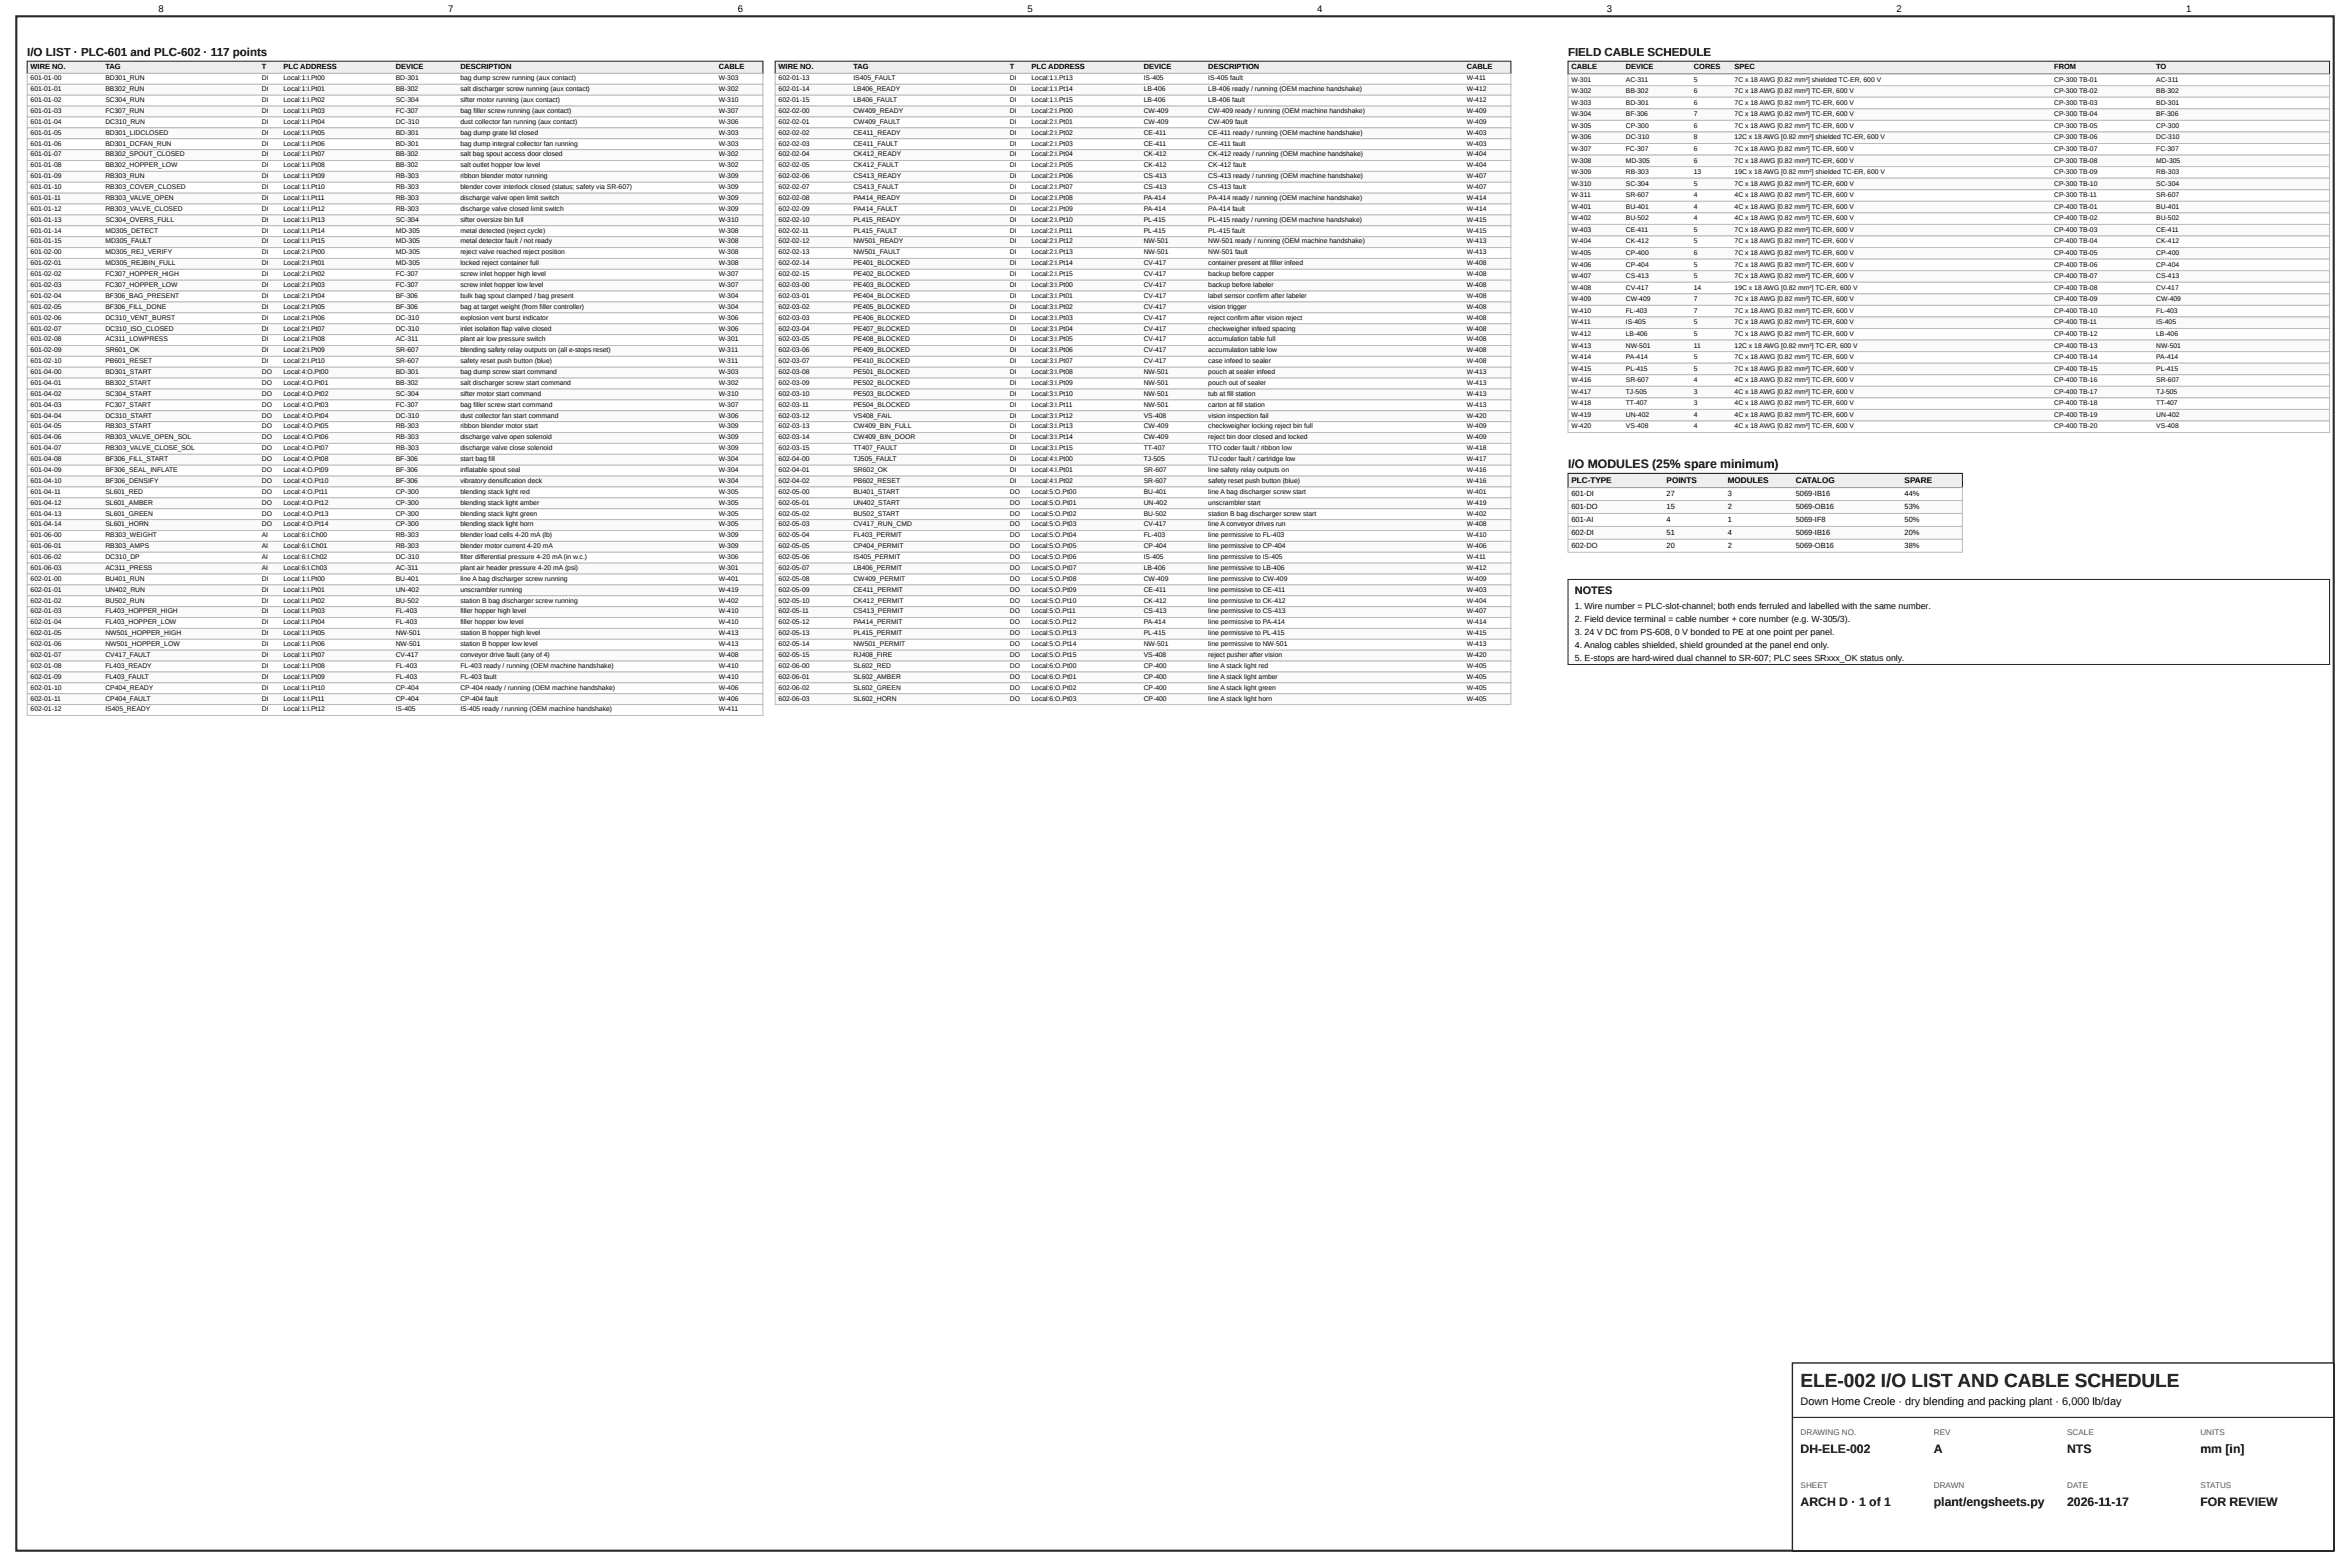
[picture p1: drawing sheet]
<svg xmlns="http://www.w3.org/2000/svg" width="914mm" height="610mm" viewBox="0 0 914 610" stroke-linecap="round" stroke-linejoin="round" font-family="sans-serif">
<defs><g id="words">
<text font-size="7.4" x="700.6" y="539.7">ELE-002 I/O LIST AND CABLE SCHEDULE</text>
<g font-size="4.8">
<text x="610.1" y="182">I/O MODULES (25% spare minimum)</text>
<text x="700.6" y="565.1">DH-ELE-002</text>
<text x="752.5" y="565.1">A</text>
<text x="804.3" y="565.1">NTS</text>
<text x="856.2" y="565.1">mm [in]</text>
<text x="700.6" y="585.8">ARCH D · 1 of 1</text>
<text x="752.5" y="585.8">plant/engsheets.py</text>
<text x="804.3" y="585.8">2026-11-17</text>
<text x="856.2" y="585.8">FOR REVIEW</text>
</g>
<g font-size="4.5">
<text x="10.6" y="21.7">I/O LIST · PLC-601 and PLC-602 · 117 points</text>
<text x="610.1" y="21.7">FIELD CABLE SCHEDULE</text>
</g>
<g font-size="4.2">
<text x="612.8" y="231.2">NOTES</text>
<text x="700.6" y="546.6">Down Home Creole · dry blending and packing plant · 6,000 lb/day</text>
</g>
<g font-size="3.7">
<text x="61.7" y="4.8">8</text>
<text x="174.4" y="4.8">7</text>
<text x="287.1" y="4.8">6</text>
<text x="399.8" y="4.8">5</text>
<text x="512.5" y="4.8">4</text>
<text x="625.2" y="4.8">3</text>
<text x="737.9" y="4.8">2</text>
<text x="850.7" y="4.8">1</text>
</g>
<g font-size="3.4">
<text x="612.8" y="237.1">1. Wire number = PLC-slot-channel; both ends ferruled and labelled with the same number.</text>
<text x="612.8" y="242.1">2. Field device terminal = cable number + core number (e.g. W-305/3).</text>
<text x="612.8" y="247.1">3. 24 V DC from PS-608, 0 V bonded to PE at one point per panel.</text>
<text x="612.8" y="252.1">4. Analog cables shielded, shield grounded at the panel end only.</text>
<text x="612.8" y="257.2">5. E-stops are hard-wired dual channel to SR-607; PLC sees SRxxx_OK status only.</text>
</g>
<g font-size="3.2">
<text x="611.5" y="187.9">PLC-TYPE</text>
<text x="648.5" y="187.9">POINTS</text>
<text x="672.3" y="187.9">MODULES</text>
<text x="698.8" y="187.9">CATALOG</text>
<text x="741.1" y="187.9">SPARE</text>
</g>
<g font-size="3.2" fill="#555">
<text x="700.6" y="558.3">DRAWING NO.</text>
<text x="752.5" y="558.3">REV</text>
<text x="804.3" y="558.3">SCALE</text>
<text x="856.2" y="558.3">UNITS</text>
<text x="700.6" y="578.9">SHEET</text>
<text x="752.5" y="578.9">DRAWN</text>
<text x="804.3" y="578.9">DATE</text>
<text x="856.2" y="578.9">STATUS</text>
</g>
<g font-size="2.9">
<text x="11.9" y="26.7">WIRE NO.</text>
<text x="41" y="26.7">TAG</text>
<text x="101.9" y="26.7">T</text>
<text x="110.3" y="26.7">PLC ADDRESS</text>
<text x="154" y="26.7">DEVICE</text>
<text x="179.1" y="26.7">DESCRIPTION</text>
<text x="279.7" y="26.7">CABLE</text>
<text x="302.9" y="26.7">WIRE NO.</text>
<text x="332.1" y="26.7">TAG</text>
<text x="392.9" y="26.7">T</text>
<text x="401.4" y="26.7">PLC ADDRESS</text>
<text x="445" y="26.7">DEVICE</text>
<text x="470.2" y="26.7">DESCRIPTION</text>
<text x="570.7" y="26.7">CABLE</text>
<text x="611.5" y="27">CABLE</text>
<text x="632.6" y="27">DEVICE</text>
<text x="659.1" y="27">CORES</text>
<text x="675" y="27">SPEC</text>
<text x="799.3" y="27">FROM</text>
<text x="839" y="27">TO</text>
<text x="611.5" y="193.1">601-DI</text>
<text x="648.5" y="193.1">27</text>
<text x="672.3" y="193.1">3</text>
<text x="698.8" y="193.1">5069-IB16</text>
<text x="741.1" y="193.1">44%</text>
<text x="611.5" y="198.2">601-DO</text>
<text x="611.5" y="203.2">601-AI</text>
<text x="648.5" y="198.2">15</text>
<text x="648.5" y="203.2">4</text>
<text x="672.3" y="198.2">2</text>
<text x="672.3" y="203.2">1</text>
<text x="698.8" y="198.2">5069-OB16</text>
<text x="698.8" y="203.2">5069-IF8</text>
<text x="741.1" y="198.2">53%</text>
<text x="741.1" y="203.2">50%</text>
<text x="611.5" y="208.2">602-DI</text>
<text x="648.5" y="208.2">51</text>
<text x="672.3" y="208.2">4</text>
<text x="698.8" y="208.2">5069-IB16</text>
<text x="741.1" y="208.2">20%</text>
<text x="611.5" y="213.3">602-DO</text>
<text x="648.5" y="213.3">20</text>
<text x="672.3" y="213.3">2</text>
<text x="698.8" y="213.3">5069-OB16</text>
<text x="741.1" y="213.3">38%</text>
</g>
<g font-size="2.6">
<text x="11.9" y="31.2">601-01-00</text>
<text x="11.9" y="35.5">601-01-01</text>
<text x="41" y="31.2">BD301_RUN</text>
<text x="41" y="35.5">BB302_RUN</text>
<text x="101.9" y="31.2">DI</text>
<text x="101.9" y="35.5">DI</text>
<text x="110.3" y="31.2">Local:1:I.Pt00</text>
<text x="110.3" y="35.5">Local:1:I.Pt01</text>
<text x="154" y="31.2">BD-301</text>
<text x="154" y="35.5">BB-302</text>
<text x="179.1" y="31.2">bag dump screw running (aux contact)</text>
<text x="179.1" y="35.5">salt discharger screw running (aux contact)</text>
<text x="279.7" y="31.2">W-303</text>
<text x="279.7" y="35.5">W-302</text>
<text x="302.9" y="31.2">602-01-13</text>
<text x="302.9" y="35.5">602-01-14</text>
<text x="332.1" y="31.2">IS405_FAULT</text>
<text x="332.1" y="35.5">LB406_READY</text>
<text x="392.9" y="31.2">DI</text>
<text x="392.9" y="35.5">DI</text>
<text x="401.4" y="31.2">Local:1:I.Pt13</text>
<text x="401.4" y="35.5">Local:1:I.Pt14</text>
<text x="445" y="31.2">IS-405</text>
<text x="445" y="35.5">LB-406</text>
<text x="470.2" y="31.2">IS-405 fault</text>
<text x="470.2" y="35.5">LB-406 ready / running (OEM machine handshake)</text>
<text x="570.7" y="31.2">W-411</text>
<text x="570.7" y="35.5">W-412</text>
<text x="611.5" y="31.8">W-301</text>
<text x="632.6" y="31.8">AC-311</text>
<text x="659.1" y="31.8">5</text>
<text x="675" y="31.8">7C x 18 AWG [0.82 mm²] shielded TC-ER, 600 V</text>
<text x="799.3" y="31.8">CP-300 TB-01</text>
<text x="839" y="31.8">AC-311</text>
<text x="11.9" y="39.7">601-01-02</text>
<text x="41" y="39.7">SC304_RUN</text>
<text x="101.9" y="39.7">DI</text>
<text x="110.3" y="39.7">Local:1:I.Pt02</text>
<text x="154" y="39.7">SC-304</text>
<text x="179.1" y="39.7">sifter motor running (aux contact)</text>
<text x="279.7" y="39.7">W-310</text>
<text x="302.9" y="39.7">602-01-15</text>
<text x="332.1" y="39.7">LB406_FAULT</text>
<text x="392.9" y="39.7">DI</text>
<text x="401.4" y="39.7">Local:1:I.Pt15</text>
<text x="445" y="39.7">LB-406</text>
<text x="470.2" y="39.7">LB-406 fault</text>
<text x="570.7" y="39.7">W-412</text>
<text x="611.5" y="36.2">W-302</text>
<text x="611.5" y="40.7">W-303</text>
<text x="632.6" y="36.2">BB-302</text>
<text x="632.6" y="40.7">BD-301</text>
<text x="659.1" y="36.2">6</text>
<text x="659.1" y="40.7">6</text>
<text x="675" y="36.2">7C x 18 AWG [0.82 mm²] TC-ER, 600 V</text>
<text x="675" y="40.7">7C x 18 AWG [0.82 mm²] TC-ER, 600 V</text>
<text x="799.3" y="36.2">CP-300 TB-02</text>
<text x="799.3" y="40.7">CP-300 TB-03</text>
<text x="839" y="36.2">BB-302</text>
<text x="839" y="40.7">BD-301</text>
<text x="11.9" y="43.9">601-01-03</text>
<text x="41" y="43.9">FC307_RUN</text>
<text x="101.9" y="43.9">DI</text>
<text x="110.3" y="43.9">Local:1:I.Pt03</text>
<text x="154" y="43.9">FC-307</text>
<text x="179.1" y="43.9">bag filler screw running (aux contact)</text>
<text x="279.7" y="43.9">W-307</text>
<text x="302.9" y="43.9">602-02-00</text>
<text x="332.1" y="43.9">CW409_READY</text>
<text x="392.9" y="43.9">DI</text>
<text x="401.4" y="43.9">Local:2:I.Pt00</text>
<text x="445" y="43.9">CW-409</text>
<text x="470.2" y="43.9">CW-409 ready / running (OEM machine handshake)</text>
<text x="570.7" y="43.9">W-409</text>
<text x="611.5" y="45.2">W-304</text>
<text x="632.6" y="45.2">BF-306</text>
<text x="659.1" y="45.2">7</text>
<text x="675" y="45.2">7C x 18 AWG [0.82 mm²] TC-ER, 600 V</text>
<text x="799.3" y="45.2">CP-300 TB-04</text>
<text x="839" y="45.2">BF-306</text>
<text x="11.9" y="48.2">601-01-04</text>
<text x="11.9" y="52.4">601-01-05</text>
<text x="41" y="48.2">DC310_RUN</text>
<text x="41" y="52.4">BD301_LIDCLOSED</text>
<text x="101.9" y="48.2">DI</text>
<text x="101.9" y="52.4">DI</text>
<text x="110.3" y="48.2">Local:1:I.Pt04</text>
<text x="110.3" y="52.4">Local:1:I.Pt05</text>
<text x="154" y="48.2">DC-310</text>
<text x="154" y="52.4">BD-301</text>
<text x="179.1" y="48.2">dust collector fan running (aux contact)</text>
<text x="179.1" y="52.4">bag dump grate lid closed</text>
<text x="279.7" y="48.2">W-306</text>
<text x="279.7" y="52.4">W-303</text>
<text x="302.9" y="48.2">602-02-01</text>
<text x="302.9" y="52.4">602-02-02</text>
<text x="332.1" y="48.2">CW409_FAULT</text>
<text x="332.1" y="52.4">CE411_READY</text>
<text x="392.9" y="48.2">DI</text>
<text x="392.9" y="52.4">DI</text>
<text x="401.4" y="48.2">Local:2:I.Pt01</text>
<text x="401.4" y="52.4">Local:2:I.Pt02</text>
<text x="445" y="48.2">CW-409</text>
<text x="445" y="52.4">CE-411</text>
<text x="470.2" y="48.2">CW-409 fault</text>
<text x="470.2" y="52.4">CE-411 ready / running (OEM machine handshake)</text>
<text x="570.7" y="48.2">W-409</text>
<text x="570.7" y="52.4">W-403</text>
<text x="611.5" y="49.7">W-305</text>
<text x="632.6" y="49.7">CP-300</text>
<text x="659.1" y="49.7">6</text>
<text x="675" y="49.7">7C x 18 AWG [0.82 mm²] TC-ER, 600 V</text>
<text x="799.3" y="49.7">CP-300 TB-05</text>
<text x="839" y="49.7">CP-300</text>
<text x="11.9" y="56.6">601-01-06</text>
<text x="41" y="56.6">BD301_DCFAN_RUN</text>
<text x="101.9" y="56.6">DI</text>
<text x="110.3" y="56.6">Local:1:I.Pt06</text>
<text x="154" y="56.6">BD-301</text>
<text x="179.1" y="56.6">bag dump integral collector fan running</text>
<text x="279.7" y="56.6">W-303</text>
<text x="302.9" y="56.6">602-02-03</text>
<text x="332.1" y="56.6">CE411_FAULT</text>
<text x="392.9" y="56.6">DI</text>
<text x="401.4" y="56.6">Local:2:I.Pt03</text>
<text x="445" y="56.6">CE-411</text>
<text x="470.2" y="56.6">CE-411 fault</text>
<text x="570.7" y="56.6">W-403</text>
<text x="611.5" y="54.2">W-306</text>
<text x="611.5" y="58.7">W-307</text>
<text x="632.6" y="54.2">DC-310</text>
<text x="632.6" y="58.7">FC-307</text>
<text x="659.1" y="54.2">8</text>
<text x="659.1" y="58.7">6</text>
<text x="675" y="54.2">12C x 18 AWG [0.82 mm²] shielded TC-ER, 600 V</text>
<text x="675" y="58.7">7C x 18 AWG [0.82 mm²] TC-ER, 600 V</text>
<text x="799.3" y="54.2">CP-300 TB-06</text>
<text x="799.3" y="58.7">CP-300 TB-07</text>
<text x="839" y="54.2">DC-310</text>
<text x="839" y="58.7">FC-307</text>
<text x="11.9" y="60.9">601-01-07</text>
<text x="11.9" y="65.1">601-01-08</text>
<text x="41" y="60.9">BB302_SPOUT_CLOSED</text>
<text x="41" y="65.1">BB302_HOPPER_LOW</text>
<text x="101.9" y="60.9">DI</text>
<text x="101.9" y="65.1">DI</text>
<text x="110.3" y="60.9">Local:1:I.Pt07</text>
<text x="110.3" y="65.1">Local:1:I.Pt08</text>
<text x="154" y="60.9">BB-302</text>
<text x="154" y="65.1">BB-302</text>
<text x="179.1" y="60.9">salt bag spout access door closed</text>
<text x="179.1" y="65.1">salt outlet hopper low level</text>
<text x="279.7" y="60.9">W-302</text>
<text x="279.7" y="65.1">W-302</text>
<text x="302.9" y="60.9">602-02-04</text>
<text x="302.9" y="65.1">602-02-05</text>
<text x="332.1" y="60.9">CK412_READY</text>
<text x="332.1" y="65.1">CK412_FAULT</text>
<text x="392.9" y="60.9">DI</text>
<text x="392.9" y="65.1">DI</text>
<text x="401.4" y="60.9">Local:2:I.Pt04</text>
<text x="401.4" y="65.1">Local:2:I.Pt05</text>
<text x="445" y="60.9">CK-412</text>
<text x="445" y="65.1">CK-412</text>
<text x="470.2" y="60.9">CK-412 ready / running (OEM machine handshake)</text>
<text x="470.2" y="65.1">CK-412 fault</text>
<text x="570.7" y="60.9">W-404</text>
<text x="570.7" y="65.1">W-404</text>
<text x="611.5" y="63.2">W-308</text>
<text x="632.6" y="63.2">MD-305</text>
<text x="659.1" y="63.2">6</text>
<text x="675" y="63.2">7C x 18 AWG [0.82 mm²] TC-ER, 600 V</text>
<text x="799.3" y="63.2">CP-300 TB-08</text>
<text x="839" y="63.2">MD-305</text>
<text x="11.9" y="69.3">601-01-09</text>
<text x="41" y="69.3">RB303_RUN</text>
<text x="101.9" y="69.3">DI</text>
<text x="110.3" y="69.3">Local:1:I.Pt09</text>
<text x="154" y="69.3">RB-303</text>
<text x="179.1" y="69.3">ribbon blender motor running</text>
<text x="279.7" y="69.3">W-309</text>
<text x="302.9" y="69.3">602-02-06</text>
<text x="332.1" y="69.3">CS413_READY</text>
<text x="392.9" y="69.3">DI</text>
<text x="401.4" y="69.3">Local:2:I.Pt06</text>
<text x="445" y="69.3">CS-413</text>
<text x="470.2" y="69.3">CS-413 ready / running (OEM machine handshake)</text>
<text x="570.7" y="69.3">W-407</text>
<text x="611.5" y="67.7">W-309</text>
<text x="632.6" y="67.7">RB-303</text>
<text x="659.1" y="67.7">13</text>
<text x="675" y="67.7">19C x 18 AWG [0.82 mm²] shielded TC-ER, 600 V</text>
<text x="799.3" y="67.7">CP-300 TB-09</text>
<text x="839" y="67.7">RB-303</text>
<text x="11.9" y="73.6">601-01-10</text>
<text x="11.9" y="77.8">601-01-11</text>
<text x="41" y="73.6">RB303_COVER_CLOSED</text>
<text x="41" y="77.8">RB303_VALVE_OPEN</text>
<text x="101.9" y="73.6">DI</text>
<text x="101.9" y="77.8">DI</text>
<text x="110.3" y="73.6">Local:1:I.Pt10</text>
<text x="110.3" y="77.8">Local:1:I.Pt11</text>
<text x="154" y="73.6">RB-303</text>
<text x="154" y="77.8">RB-303</text>
<text x="179.1" y="73.6">blender cover interlock closed (status; safety via SR-607)</text>
<text x="179.1" y="77.8">discharge valve open limit switch</text>
<text x="279.7" y="73.6">W-309</text>
<text x="279.7" y="77.8">W-309</text>
<text x="302.9" y="73.6">602-02-07</text>
<text x="302.9" y="77.8">602-02-08</text>
<text x="332.1" y="73.6">CS413_FAULT</text>
<text x="332.1" y="77.8">PA414_READY</text>
<text x="392.9" y="73.6">DI</text>
<text x="392.9" y="77.8">DI</text>
<text x="401.4" y="73.6">Local:2:I.Pt07</text>
<text x="401.4" y="77.8">Local:2:I.Pt08</text>
<text x="445" y="73.6">CS-413</text>
<text x="445" y="77.8">PA-414</text>
<text x="470.2" y="73.6">CS-413 fault</text>
<text x="470.2" y="77.8">PA-414 ready / running (OEM machine handshake)</text>
<text x="570.7" y="73.6">W-407</text>
<text x="570.7" y="77.8">W-414</text>
<text x="611.5" y="72.2">W-310</text>
<text x="611.5" y="76.7">W-311</text>
<text x="632.6" y="72.2">SC-304</text>
<text x="632.6" y="76.7">SR-607</text>
<text x="659.1" y="72.2">5</text>
<text x="659.1" y="76.7">4</text>
<text x="675" y="72.2">7C x 18 AWG [0.82 mm²] TC-ER, 600 V</text>
<text x="675" y="76.7">4C x 18 AWG [0.82 mm²] TC-ER, 600 V</text>
<text x="799.3" y="72.2">CP-300 TB-10</text>
<text x="799.3" y="76.7">CP-300 TB-11</text>
<text x="839" y="72.2">SC-304</text>
<text x="839" y="76.7">SR-607</text>
<text x="11.9" y="82">601-01-12</text>
<text x="41" y="82">RB303_VALVE_CLOSED</text>
<text x="101.9" y="82">DI</text>
<text x="110.3" y="82">Local:1:I.Pt12</text>
<text x="154" y="82">RB-303</text>
<text x="179.1" y="82">discharge valve closed limit switch</text>
<text x="279.7" y="82">W-309</text>
<text x="302.9" y="82">602-02-09</text>
<text x="332.1" y="82">PA414_FAULT</text>
<text x="392.9" y="82">DI</text>
<text x="401.4" y="82">Local:2:I.Pt09</text>
<text x="445" y="82">PA-414</text>
<text x="470.2" y="82">PA-414 fault</text>
<text x="570.7" y="82">W-414</text>
<text x="611.5" y="81.2">W-401</text>
<text x="632.6" y="81.2">BU-401</text>
<text x="659.1" y="81.2">4</text>
<text x="675" y="81.2">4C x 18 AWG [0.82 mm²] TC-ER, 600 V</text>
<text x="799.3" y="81.2">CP-400 TB-01</text>
<text x="839" y="81.2">BU-401</text>
<text x="11.9" y="86.3">601-01-13</text>
<text x="41" y="86.3">SC304_OVERS_FULL</text>
<text x="101.9" y="86.3">DI</text>
<text x="110.3" y="86.3">Local:1:I.Pt13</text>
<text x="154" y="86.3">SC-304</text>
<text x="179.1" y="86.3">sifter oversize bin full</text>
<text x="279.7" y="86.3">W-310</text>
<text x="302.9" y="86.3">602-02-10</text>
<text x="332.1" y="86.3">PL415_READY</text>
<text x="392.9" y="86.3">DI</text>
<text x="401.4" y="86.3">Local:2:I.Pt10</text>
<text x="445" y="86.3">PL-415</text>
<text x="470.2" y="86.3">PL-415 ready / running (OEM machine handshake)</text>
<text x="570.7" y="86.3">W-415</text>
<text x="611.5" y="85.7">W-402</text>
<text x="632.6" y="85.7">BU-502</text>
<text x="659.1" y="85.7">4</text>
<text x="675" y="85.7">4C x 18 AWG [0.82 mm²] TC-ER, 600 V</text>
<text x="799.3" y="85.7">CP-400 TB-02</text>
<text x="839" y="85.7">BU-502</text>
<text x="11.9" y="90.5">601-01-14</text>
<text x="11.9" y="94.7">601-01-15</text>
<text x="41" y="90.5">MD305_DETECT</text>
<text x="41" y="94.7">MD305_FAULT</text>
<text x="101.9" y="90.5">DI</text>
<text x="101.9" y="94.7">DI</text>
<text x="110.3" y="90.5">Local:1:I.Pt14</text>
<text x="110.3" y="94.7">Local:1:I.Pt15</text>
<text x="154" y="90.5">MD-305</text>
<text x="154" y="94.7">MD-305</text>
<text x="179.1" y="90.5">metal detected (reject cycle)</text>
<text x="179.1" y="94.7">metal detector fault / not ready</text>
<text x="279.7" y="90.5">W-308</text>
<text x="279.7" y="94.7">W-308</text>
<text x="302.9" y="90.5">602-02-11</text>
<text x="302.9" y="94.7">602-02-12</text>
<text x="332.1" y="90.5">PL415_FAULT</text>
<text x="332.1" y="94.7">NW501_READY</text>
<text x="392.9" y="90.5">DI</text>
<text x="392.9" y="94.7">DI</text>
<text x="401.4" y="90.5">Local:2:I.Pt11</text>
<text x="401.4" y="94.7">Local:2:I.Pt12</text>
<text x="445" y="90.5">PL-415</text>
<text x="445" y="94.7">NW-501</text>
<text x="470.2" y="90.5">PL-415 fault</text>
<text x="470.2" y="94.7">NW-501 ready / running (OEM machine handshake)</text>
<text x="570.7" y="90.5">W-415</text>
<text x="570.7" y="94.7">W-413</text>
<text x="611.5" y="90.2">W-403</text>
<text x="611.5" y="94.7">W-404</text>
<text x="632.6" y="90.2">CE-411</text>
<text x="632.6" y="94.7">CK-412</text>
<text x="659.1" y="90.2">5</text>
<text x="659.1" y="94.7">5</text>
<text x="675" y="90.2">7C x 18 AWG [0.82 mm²] TC-ER, 600 V</text>
<text x="675" y="94.7">7C x 18 AWG [0.82 mm²] TC-ER, 600 V</text>
<text x="799.3" y="90.2">CP-400 TB-03</text>
<text x="799.3" y="94.7">CP-400 TB-04</text>
<text x="839" y="90.2">CE-411</text>
<text x="839" y="94.7">CK-412</text>
<text x="11.9" y="99">601-02-00</text>
<text x="41" y="99">MD305_REJ_VERIFY</text>
<text x="101.9" y="99">DI</text>
<text x="110.3" y="99">Local:2:I.Pt00</text>
<text x="154" y="99">MD-305</text>
<text x="179.1" y="99">reject valve reached reject position</text>
<text x="279.7" y="99">W-308</text>
<text x="302.9" y="99">602-02-13</text>
<text x="332.1" y="99">NW501_FAULT</text>
<text x="392.9" y="99">DI</text>
<text x="401.4" y="99">Local:2:I.Pt13</text>
<text x="445" y="99">NW-501</text>
<text x="470.2" y="99">NW-501 fault</text>
<text x="570.7" y="99">W-413</text>
<text x="611.5" y="99.2">W-405</text>
<text x="632.6" y="99.2">CP-400</text>
<text x="659.1" y="99.2">6</text>
<text x="675" y="99.2">7C x 18 AWG [0.82 mm²] TC-ER, 600 V</text>
<text x="799.3" y="99.2">CP-400 TB-05</text>
<text x="839" y="99.2">CP-400</text>
<text x="11.9" y="103.2">601-02-01</text>
<text x="11.9" y="107.4">601-02-02</text>
<text x="41" y="103.2">MD305_REJBIN_FULL</text>
<text x="41" y="107.4">FC307_HOPPER_HIGH</text>
<text x="101.9" y="103.2">DI</text>
<text x="101.9" y="107.4">DI</text>
<text x="110.3" y="103.2">Local:2:I.Pt01</text>
<text x="110.3" y="107.4">Local:2:I.Pt02</text>
<text x="154" y="103.2">MD-305</text>
<text x="154" y="107.4">FC-307</text>
<text x="179.1" y="103.2">locked reject container full</text>
<text x="179.1" y="107.4">screw inlet hopper high level</text>
<text x="279.7" y="103.2">W-308</text>
<text x="279.7" y="107.4">W-307</text>
<text x="302.9" y="103.2">602-02-14</text>
<text x="302.9" y="107.4">602-02-15</text>
<text x="332.1" y="103.2">PE401_BLOCKED</text>
<text x="332.1" y="107.4">PE402_BLOCKED</text>
<text x="392.9" y="103.2">DI</text>
<text x="392.9" y="107.4">DI</text>
<text x="401.4" y="103.2">Local:2:I.Pt14</text>
<text x="401.4" y="107.4">Local:2:I.Pt15</text>
<text x="445" y="103.2">CV-417</text>
<text x="445" y="107.4">CV-417</text>
<text x="470.2" y="103.2">container present at filler infeed</text>
<text x="470.2" y="107.4">backup before capper</text>
<text x="570.7" y="103.2">W-408</text>
<text x="570.7" y="107.4">W-408</text>
<text x="611.5" y="103.7">W-406</text>
<text x="632.6" y="103.7">CP-404</text>
<text x="659.1" y="103.7">5</text>
<text x="675" y="103.7">7C x 18 AWG [0.82 mm²] TC-ER, 600 V</text>
<text x="799.3" y="103.7">CP-400 TB-06</text>
<text x="839" y="103.7">CP-404</text>
<text x="11.9" y="111.7">601-02-03</text>
<text x="41" y="111.7">FC307_HOPPER_LOW</text>
<text x="101.9" y="111.7">DI</text>
<text x="110.3" y="111.7">Local:2:I.Pt03</text>
<text x="154" y="111.7">FC-307</text>
<text x="179.1" y="111.7">screw inlet hopper low level</text>
<text x="279.7" y="111.7">W-307</text>
<text x="302.9" y="111.7">602-03-00</text>
<text x="332.1" y="111.7">PE403_BLOCKED</text>
<text x="392.9" y="111.7">DI</text>
<text x="401.4" y="111.7">Local:3:I.Pt00</text>
<text x="445" y="111.7">CV-417</text>
<text x="470.2" y="111.7">backup before labeler</text>
<text x="570.7" y="111.7">W-408</text>
<text x="611.5" y="108.2">W-407</text>
<text x="611.5" y="112.7">W-408</text>
<text x="632.6" y="108.2">CS-413</text>
<text x="632.6" y="112.7">CV-417</text>
<text x="659.1" y="108.2">5</text>
<text x="659.1" y="112.7">14</text>
<text x="675" y="108.2">7C x 18 AWG [0.82 mm²] TC-ER, 600 V</text>
<text x="675" y="112.7">19C x 18 AWG [0.82 mm²] TC-ER, 600 V</text>
<text x="799.3" y="108.2">CP-400 TB-07</text>
<text x="799.3" y="112.7">CP-400 TB-08</text>
<text x="839" y="108.2">CS-413</text>
<text x="839" y="112.7">CV-417</text>
<text x="11.9" y="115.9">601-02-04</text>
<text x="41" y="115.9">BF306_BAG_PRESENT</text>
<text x="101.9" y="115.9">DI</text>
<text x="110.3" y="115.9">Local:2:I.Pt04</text>
<text x="154" y="115.9">BF-306</text>
<text x="179.1" y="115.9">bulk bag spout clamped / bag present</text>
<text x="279.7" y="115.9">W-304</text>
<text x="302.9" y="115.9">602-03-01</text>
<text x="332.1" y="115.9">PE404_BLOCKED</text>
<text x="392.9" y="115.9">DI</text>
<text x="401.4" y="115.9">Local:3:I.Pt01</text>
<text x="445" y="115.9">CV-417</text>
<text x="470.2" y="115.9">label sensor confirm after labeler</text>
<text x="570.7" y="115.9">W-408</text>
<text x="611.5" y="117.2">W-409</text>
<text x="632.6" y="117.2">CW-409</text>
<text x="659.1" y="117.2">7</text>
<text x="675" y="117.2">7C x 18 AWG [0.82 mm²] TC-ER, 600 V</text>
<text x="799.3" y="117.2">CP-400 TB-09</text>
<text x="839" y="117.2">CW-409</text>
<text x="11.9" y="120.1">601-02-05</text>
<text x="11.9" y="124.4">601-02-06</text>
<text x="41" y="120.1">BF306_FILL_DONE</text>
<text x="41" y="124.4">DC310_VENT_BURST</text>
<text x="101.9" y="120.1">DI</text>
<text x="101.9" y="124.4">DI</text>
<text x="110.3" y="120.1">Local:2:I.Pt05</text>
<text x="110.3" y="124.4">Local:2:I.Pt06</text>
<text x="154" y="120.1">BF-306</text>
<text x="154" y="124.4">DC-310</text>
<text x="179.1" y="120.1">bag at target weight (from filler controller)</text>
<text x="179.1" y="124.4">explosion vent burst indicator</text>
<text x="279.7" y="120.1">W-304</text>
<text x="279.7" y="124.4">W-306</text>
<text x="302.9" y="120.1">602-03-02</text>
<text x="302.9" y="124.4">602-03-03</text>
<text x="332.1" y="120.1">PE405_BLOCKED</text>
<text x="332.1" y="124.4">PE406_BLOCKED</text>
<text x="392.9" y="120.1">DI</text>
<text x="392.9" y="124.4">DI</text>
<text x="401.4" y="120.1">Local:3:I.Pt02</text>
<text x="401.4" y="124.4">Local:3:I.Pt03</text>
<text x="445" y="120.1">CV-417</text>
<text x="445" y="124.4">CV-417</text>
<text x="470.2" y="120.1">vision trigger</text>
<text x="470.2" y="124.4">reject confirm after vision reject</text>
<text x="570.7" y="120.1">W-408</text>
<text x="570.7" y="124.4">W-408</text>
<text x="611.5" y="121.7">W-410</text>
<text x="632.6" y="121.7">FL-403</text>
<text x="659.1" y="121.7">7</text>
<text x="675" y="121.7">7C x 18 AWG [0.82 mm²] TC-ER, 600 V</text>
<text x="799.3" y="121.7">CP-400 TB-10</text>
<text x="839" y="121.7">FL-403</text>
<text x="11.9" y="128.6">601-02-07</text>
<text x="41" y="128.6">DC310_ISO_CLOSED</text>
<text x="101.9" y="128.6">DI</text>
<text x="110.3" y="128.6">Local:2:I.Pt07</text>
<text x="154" y="128.6">DC-310</text>
<text x="179.1" y="128.6">inlet isolation flap valve closed</text>
<text x="279.7" y="128.6">W-306</text>
<text x="302.9" y="128.6">602-03-04</text>
<text x="332.1" y="128.6">PE407_BLOCKED</text>
<text x="392.9" y="128.6">DI</text>
<text x="401.4" y="128.6">Local:3:I.Pt04</text>
<text x="445" y="128.6">CV-417</text>
<text x="470.2" y="128.6">checkweigher infeed spacing</text>
<text x="570.7" y="128.6">W-408</text>
<text x="611.5" y="126.2">W-411</text>
<text x="611.5" y="130.7">W-412</text>
<text x="632.6" y="126.2">IS-405</text>
<text x="632.6" y="130.7">LB-406</text>
<text x="659.1" y="126.2">5</text>
<text x="659.1" y="130.7">5</text>
<text x="675" y="126.2">7C x 18 AWG [0.82 mm²] TC-ER, 600 V</text>
<text x="675" y="130.7">7C x 18 AWG [0.82 mm²] TC-ER, 600 V</text>
<text x="799.3" y="126.2">CP-400 TB-11</text>
<text x="799.3" y="130.7">CP-400 TB-12</text>
<text x="839" y="126.2">IS-405</text>
<text x="839" y="130.7">LB-406</text>
<text x="11.9" y="132.8">601-02-08</text>
<text x="11.9" y="137.1">601-02-09</text>
<text x="41" y="132.8">AC311_LOWPRESS</text>
<text x="41" y="137.1">SR601_OK</text>
<text x="101.9" y="132.8">DI</text>
<text x="101.9" y="137.1">DI</text>
<text x="110.3" y="132.8">Local:2:I.Pt08</text>
<text x="110.3" y="137.1">Local:2:I.Pt09</text>
<text x="154" y="132.8">AC-311</text>
<text x="154" y="137.1">SR-607</text>
<text x="179.1" y="132.8">plant air low pressure switch</text>
<text x="179.1" y="137.1">blending safety relay outputs on (all e-stops reset)</text>
<text x="279.7" y="132.8">W-301</text>
<text x="279.7" y="137.1">W-311</text>
<text x="302.9" y="132.8">602-03-05</text>
<text x="302.9" y="137.1">602-03-06</text>
<text x="332.1" y="132.8">PE408_BLOCKED</text>
<text x="332.1" y="137.1">PE409_BLOCKED</text>
<text x="392.9" y="132.8">DI</text>
<text x="392.9" y="137.1">DI</text>
<text x="401.4" y="132.8">Local:3:I.Pt05</text>
<text x="401.4" y="137.1">Local:3:I.Pt06</text>
<text x="445" y="132.8">CV-417</text>
<text x="445" y="137.1">CV-417</text>
<text x="470.2" y="132.8">accumulation table full</text>
<text x="470.2" y="137.1">accumulation table low</text>
<text x="570.7" y="132.8">W-408</text>
<text x="570.7" y="137.1">W-408</text>
<text x="611.5" y="135.2">W-413</text>
<text x="632.6" y="135.2">NW-501</text>
<text x="659.1" y="135.2">11</text>
<text x="675" y="135.2">12C x 18 AWG [0.82 mm²] TC-ER, 600 V</text>
<text x="799.3" y="135.2">CP-400 TB-13</text>
<text x="839" y="135.2">NW-501</text>
<text x="11.9" y="141.3">601-02-10</text>
<text x="41" y="141.3">PB601_RESET</text>
<text x="101.9" y="141.3">DI</text>
<text x="110.3" y="141.3">Local:2:I.Pt10</text>
<text x="154" y="141.3">SR-607</text>
<text x="179.1" y="141.3">safety reset push button (blue)</text>
<text x="279.7" y="141.3">W-311</text>
<text x="302.9" y="141.3">602-03-07</text>
<text x="332.1" y="141.3">PE410_BLOCKED</text>
<text x="392.9" y="141.3">DI</text>
<text x="401.4" y="141.3">Local:3:I.Pt07</text>
<text x="445" y="141.3">CV-417</text>
<text x="470.2" y="141.3">case infeed to sealer</text>
<text x="570.7" y="141.3">W-408</text>
<text x="611.5" y="139.7">W-414</text>
<text x="632.6" y="139.7">PA-414</text>
<text x="659.1" y="139.7">5</text>
<text x="675" y="139.7">7C x 18 AWG [0.82 mm²] TC-ER, 600 V</text>
<text x="799.3" y="139.7">CP-400 TB-14</text>
<text x="839" y="139.7">PA-414</text>
<text x="11.9" y="145.5">601-04-00</text>
<text x="11.9" y="149.8">601-04-01</text>
<text x="41" y="145.5">BD301_START</text>
<text x="41" y="149.8">BB302_START</text>
<text x="101.9" y="145.5">DO</text>
<text x="101.9" y="149.8">DO</text>
<text x="110.3" y="145.5">Local:4:O.Pt00</text>
<text x="110.3" y="149.8">Local:4:O.Pt01</text>
<text x="154" y="145.5">BD-301</text>
<text x="154" y="149.8">BB-302</text>
<text x="179.1" y="145.5">bag dump screw start command</text>
<text x="179.1" y="149.8">salt discharger screw start command</text>
<text x="279.7" y="145.5">W-303</text>
<text x="279.7" y="149.8">W-302</text>
<text x="302.9" y="145.5">602-03-08</text>
<text x="302.9" y="149.8">602-03-09</text>
<text x="332.1" y="145.5">PE501_BLOCKED</text>
<text x="332.1" y="149.8">PE502_BLOCKED</text>
<text x="392.9" y="145.5">DI</text>
<text x="392.9" y="149.8">DI</text>
<text x="401.4" y="145.5">Local:3:I.Pt08</text>
<text x="401.4" y="149.8">Local:3:I.Pt09</text>
<text x="445" y="145.5">NW-501</text>
<text x="445" y="149.8">NW-501</text>
<text x="470.2" y="145.5">pouch at sealer infeed</text>
<text x="470.2" y="149.8">pouch out of sealer</text>
<text x="570.7" y="145.5">W-413</text>
<text x="570.7" y="149.8">W-413</text>
<text x="611.5" y="144.2">W-415</text>
<text x="611.5" y="148.7">W-416</text>
<text x="632.6" y="144.2">PL-415</text>
<text x="632.6" y="148.7">SR-607</text>
<text x="659.1" y="144.2">5</text>
<text x="659.1" y="148.7">4</text>
<text x="675" y="144.2">7C x 18 AWG [0.82 mm²] TC-ER, 600 V</text>
<text x="675" y="148.7">4C x 18 AWG [0.82 mm²] TC-ER, 600 V</text>
<text x="799.3" y="144.2">CP-400 TB-15</text>
<text x="799.3" y="148.7">CP-400 TB-16</text>
<text x="839" y="144.2">PL-415</text>
<text x="839" y="148.7">SR-607</text>
<text x="11.9" y="154">601-04-02</text>
<text x="41" y="154">SC304_START</text>
<text x="101.9" y="154">DO</text>
<text x="110.3" y="154">Local:4:O.Pt02</text>
<text x="154" y="154">SC-304</text>
<text x="179.1" y="154">sifter motor start command</text>
<text x="279.7" y="154">W-310</text>
<text x="302.9" y="154">602-03-10</text>
<text x="332.1" y="154">PE503_BLOCKED</text>
<text x="392.9" y="154">DI</text>
<text x="401.4" y="154">Local:3:I.Pt10</text>
<text x="445" y="154">NW-501</text>
<text x="470.2" y="154">tub at fill station</text>
<text x="570.7" y="154">W-413</text>
<text x="611.5" y="153.2">W-417</text>
<text x="632.6" y="153.2">TJ-505</text>
<text x="659.1" y="153.2">3</text>
<text x="675" y="153.2">4C x 18 AWG [0.82 mm²] TC-ER, 600 V</text>
<text x="799.3" y="153.2">CP-400 TB-17</text>
<text x="839" y="153.2">TJ-505</text>
<text x="11.9" y="158.2">601-04-03</text>
<text x="41" y="158.2">FC307_START</text>
<text x="101.9" y="158.2">DO</text>
<text x="110.3" y="158.2">Local:4:O.Pt03</text>
<text x="154" y="158.2">FC-307</text>
<text x="179.1" y="158.2">bag filler screw start command</text>
<text x="279.7" y="158.2">W-307</text>
<text x="302.9" y="158.2">602-03-11</text>
<text x="332.1" y="158.2">PE504_BLOCKED</text>
<text x="392.9" y="158.2">DI</text>
<text x="401.4" y="158.2">Local:3:I.Pt11</text>
<text x="445" y="158.2">NW-501</text>
<text x="470.2" y="158.2">carton at fill station</text>
<text x="570.7" y="158.2">W-413</text>
<text x="611.5" y="157.7">W-418</text>
<text x="632.6" y="157.7">TT-407</text>
<text x="659.1" y="157.7">3</text>
<text x="675" y="157.7">4C x 18 AWG [0.82 mm²] TC-ER, 600 V</text>
<text x="799.3" y="157.7">CP-400 TB-18</text>
<text x="839" y="157.7">TT-407</text>
<text x="11.9" y="162.5">601-04-04</text>
<text x="11.9" y="166.7">601-04-05</text>
<text x="41" y="162.5">DC310_START</text>
<text x="41" y="166.7">RB303_START</text>
<text x="101.9" y="162.5">DO</text>
<text x="101.9" y="166.7">DO</text>
<text x="110.3" y="162.5">Local:4:O.Pt04</text>
<text x="110.3" y="166.7">Local:4:O.Pt05</text>
<text x="154" y="162.5">DC-310</text>
<text x="154" y="166.7">RB-303</text>
<text x="179.1" y="162.5">dust collector fan start command</text>
<text x="179.1" y="166.7">ribbon blender motor start</text>
<text x="279.7" y="162.5">W-306</text>
<text x="279.7" y="166.7">W-309</text>
<text x="302.9" y="162.5">602-03-12</text>
<text x="302.9" y="166.7">602-03-13</text>
<text x="332.1" y="162.5">VS408_FAIL</text>
<text x="332.1" y="166.7">CW409_BIN_FULL</text>
<text x="392.9" y="162.5">DI</text>
<text x="392.9" y="166.7">DI</text>
<text x="401.4" y="162.5">Local:3:I.Pt12</text>
<text x="401.4" y="166.7">Local:3:I.Pt13</text>
<text x="445" y="162.5">VS-408</text>
<text x="445" y="166.7">CW-409</text>
<text x="470.2" y="162.5">vision inspection fail</text>
<text x="470.2" y="166.7">checkweigher locking reject bin full</text>
<text x="570.7" y="162.5">W-420</text>
<text x="570.7" y="166.7">W-409</text>
<text x="611.5" y="162.2">W-419</text>
<text x="611.5" y="166.7">W-420</text>
<text x="632.6" y="162.2">UN-402</text>
<text x="632.6" y="166.7">VS-408</text>
<text x="659.1" y="162.2">4</text>
<text x="659.1" y="166.7">4</text>
<text x="675" y="162.2">4C x 18 AWG [0.82 mm²] TC-ER, 600 V</text>
<text x="675" y="166.7">4C x 18 AWG [0.82 mm²] TC-ER, 600 V</text>
<text x="799.3" y="162.2">CP-400 TB-19</text>
<text x="799.3" y="166.7">CP-400 TB-20</text>
<text x="839" y="162.2">UN-402</text>
<text x="839" y="166.7">VS-408</text>
<text x="11.9" y="170.9">601-04-06</text>
<text x="41" y="170.9">RB303_VALVE_OPEN_SOL</text>
<text x="101.9" y="170.9">DO</text>
<text x="110.3" y="170.9">Local:4:O.Pt06</text>
<text x="154" y="170.9">RB-303</text>
<text x="179.1" y="170.9">discharge valve open solenoid</text>
<text x="279.7" y="170.9">W-309</text>
<text x="302.9" y="170.9">602-03-14</text>
<text x="332.1" y="170.9">CW409_BIN_DOOR</text>
<text x="392.9" y="170.9">DI</text>
<text x="401.4" y="170.9">Local:3:I.Pt14</text>
<text x="445" y="170.9">CW-409</text>
<text x="470.2" y="170.9">reject bin door closed and locked</text>
<text x="570.7" y="170.9">W-409</text>
<text x="11.9" y="175.2">601-04-07</text>
<text x="11.9" y="179.4">601-04-08</text>
<text x="41" y="175.2">RB303_VALVE_CLOSE_SOL</text>
<text x="41" y="179.4">BF306_FILL_START</text>
<text x="101.9" y="175.2">DO</text>
<text x="101.9" y="179.4">DO</text>
<text x="110.3" y="175.2">Local:4:O.Pt07</text>
<text x="110.3" y="179.4">Local:4:O.Pt08</text>
<text x="154" y="175.2">RB-303</text>
<text x="154" y="179.4">BF-306</text>
<text x="179.1" y="175.2">discharge valve close solenoid</text>
<text x="179.1" y="179.4">start bag fill</text>
<text x="279.7" y="175.2">W-309</text>
<text x="279.7" y="179.4">W-304</text>
<text x="302.9" y="175.2">602-03-15</text>
<text x="302.9" y="179.4">602-04-00</text>
<text x="332.1" y="175.2">TT407_FAULT</text>
<text x="332.1" y="179.4">TJ505_FAULT</text>
<text x="392.9" y="175.2">DI</text>
<text x="392.9" y="179.4">DI</text>
<text x="401.4" y="175.2">Local:3:I.Pt15</text>
<text x="401.4" y="179.4">Local:4:I.Pt00</text>
<text x="445" y="175.2">TT-407</text>
<text x="445" y="179.4">TJ-505</text>
<text x="470.2" y="175.2">TTO coder fault / ribbon low</text>
<text x="470.2" y="179.4">TIJ coder fault / cartridge low</text>
<text x="570.7" y="175.2">W-418</text>
<text x="570.7" y="179.4">W-417</text>
<text x="11.9" y="183.6">601-04-09</text>
<text x="41" y="183.6">BF306_SEAL_INFLATE</text>
<text x="101.9" y="183.6">DO</text>
<text x="110.3" y="183.6">Local:4:O.Pt09</text>
<text x="154" y="183.6">BF-306</text>
<text x="179.1" y="183.6">inflatable spout seal</text>
<text x="279.7" y="183.6">W-304</text>
<text x="302.9" y="183.6">602-04-01</text>
<text x="332.1" y="183.6">SR602_OK</text>
<text x="392.9" y="183.6">DI</text>
<text x="401.4" y="183.6">Local:4:I.Pt01</text>
<text x="445" y="183.6">SR-607</text>
<text x="470.2" y="183.6">line safety relay outputs on</text>
<text x="570.7" y="183.6">W-416</text>
<text x="11.9" y="187.9">601-04-10</text>
<text x="41" y="187.9">BF306_DENSIFY</text>
<text x="101.9" y="187.9">DO</text>
<text x="110.3" y="187.9">Local:4:O.Pt10</text>
<text x="154" y="187.9">BF-306</text>
<text x="179.1" y="187.9">vibratory densification deck</text>
<text x="279.7" y="187.9">W-304</text>
<text x="302.9" y="187.9">602-04-02</text>
<text x="332.1" y="187.9">PB602_RESET</text>
<text x="392.9" y="187.9">DI</text>
<text x="401.4" y="187.9">Local:4:I.Pt02</text>
<text x="445" y="187.9">SR-607</text>
<text x="470.2" y="187.9">safety reset push button (blue)</text>
<text x="570.7" y="187.9">W-416</text>
<text x="11.9" y="192.1">601-04-11</text>
<text x="11.9" y="196.3">601-04-12</text>
<text x="41" y="192.1">SL601_RED</text>
<text x="41" y="196.3">SL601_AMBER</text>
<text x="101.9" y="192.1">DO</text>
<text x="101.9" y="196.3">DO</text>
<text x="110.3" y="192.1">Local:4:O.Pt11</text>
<text x="110.3" y="196.3">Local:4:O.Pt12</text>
<text x="154" y="192.1">CP-300</text>
<text x="154" y="196.3">CP-300</text>
<text x="179.1" y="192.1">blending stack light red</text>
<text x="179.1" y="196.3">blending stack light amber</text>
<text x="279.7" y="192.1">W-305</text>
<text x="279.7" y="196.3">W-305</text>
<text x="302.9" y="192.1">602-05-00</text>
<text x="302.9" y="196.3">602-05-01</text>
<text x="332.1" y="192.1">BU401_START</text>
<text x="332.1" y="196.3">UN402_START</text>
<text x="392.9" y="192.1">DO</text>
<text x="392.9" y="196.3">DO</text>
<text x="401.4" y="192.1">Local:5:O.Pt00</text>
<text x="401.4" y="196.3">Local:5:O.Pt01</text>
<text x="445" y="192.1">BU-401</text>
<text x="445" y="196.3">UN-402</text>
<text x="470.2" y="192.1">line A bag discharger screw start</text>
<text x="470.2" y="196.3">unscrambler start</text>
<text x="570.7" y="192.1">W-401</text>
<text x="570.7" y="196.3">W-419</text>
<text x="11.9" y="200.6">601-04-13</text>
<text x="41" y="200.6">SL601_GREEN</text>
<text x="101.9" y="200.6">DO</text>
<text x="110.3" y="200.6">Local:4:O.Pt13</text>
<text x="154" y="200.6">CP-300</text>
<text x="179.1" y="200.6">blending stack light green</text>
<text x="279.7" y="200.6">W-305</text>
<text x="302.9" y="200.6">602-05-02</text>
<text x="332.1" y="200.6">BU502_START</text>
<text x="392.9" y="200.6">DO</text>
<text x="401.4" y="200.6">Local:5:O.Pt02</text>
<text x="445" y="200.6">BU-502</text>
<text x="470.2" y="200.6">station B bag discharger screw start</text>
<text x="570.7" y="200.6">W-402</text>
<text x="11.9" y="204.8">601-04-14</text>
<text x="11.9" y="209">601-06-00</text>
<text x="41" y="204.8">SL601_HORN</text>
<text x="41" y="209">RB303_WEIGHT</text>
<text x="101.9" y="204.8">DO</text>
<text x="101.9" y="209">AI</text>
<text x="110.3" y="204.8">Local:4:O.Pt14</text>
<text x="110.3" y="209">Local:6:I.Ch00</text>
<text x="154" y="204.8">CP-300</text>
<text x="154" y="209">RB-303</text>
<text x="179.1" y="204.8">blending stack light horn</text>
<text x="179.1" y="209">blender load cells 4-20 mA (lb)</text>
<text x="279.7" y="204.8">W-305</text>
<text x="279.7" y="209">W-309</text>
<text x="302.9" y="204.8">602-05-03</text>
<text x="302.9" y="209">602-05-04</text>
<text x="332.1" y="204.8">CV417_RUN_CMD</text>
<text x="332.1" y="209">FL403_PERMIT</text>
<text x="392.9" y="204.8">DO</text>
<text x="392.9" y="209">DO</text>
<text x="401.4" y="204.8">Local:5:O.Pt03</text>
<text x="401.4" y="209">Local:5:O.Pt04</text>
<text x="445" y="204.8">CV-417</text>
<text x="445" y="209">FL-403</text>
<text x="470.2" y="204.8">line A conveyor drives run</text>
<text x="470.2" y="209">line permissive to FL-403</text>
<text x="570.7" y="204.8">W-408</text>
<text x="570.7" y="209">W-410</text>
<text x="11.9" y="213.3">601-06-01</text>
<text x="41" y="213.3">RB303_AMPS</text>
<text x="101.9" y="213.3">AI</text>
<text x="110.3" y="213.3">Local:6:I.Ch01</text>
<text x="154" y="213.3">RB-303</text>
<text x="179.1" y="213.3">blender motor current 4-20 mA</text>
<text x="279.7" y="213.3">W-309</text>
<text x="302.9" y="213.3">602-05-05</text>
<text x="332.1" y="213.3">CP404_PERMIT</text>
<text x="392.9" y="213.3">DO</text>
<text x="401.4" y="213.3">Local:5:O.Pt05</text>
<text x="445" y="213.3">CP-404</text>
<text x="470.2" y="213.3">line permissive to CP-404</text>
<text x="570.7" y="213.3">W-406</text>
<text x="11.9" y="217.5">601-06-02</text>
<text x="11.9" y="221.7">601-06-03</text>
<text x="41" y="217.5">DC310_DP</text>
<text x="41" y="221.7">AC311_PRESS</text>
<text x="101.9" y="217.5">AI</text>
<text x="101.9" y="221.7">AI</text>
<text x="110.3" y="217.5">Local:6:I.Ch02</text>
<text x="110.3" y="221.7">Local:6:I.Ch03</text>
<text x="154" y="217.5">DC-310</text>
<text x="154" y="221.7">AC-311</text>
<text x="179.1" y="217.5">filter differential pressure 4-20 mA (in w.c.)</text>
<text x="179.1" y="221.7">plant air header pressure 4-20 mA (psi)</text>
<text x="279.7" y="217.5">W-306</text>
<text x="279.7" y="221.7">W-301</text>
<text x="302.9" y="217.5">602-05-06</text>
<text x="302.9" y="221.7">602-05-07</text>
<text x="332.1" y="217.5">IS405_PERMIT</text>
<text x="332.1" y="221.7">LB406_PERMIT</text>
<text x="392.9" y="217.5">DO</text>
<text x="392.9" y="221.7">DO</text>
<text x="401.4" y="217.5">Local:5:O.Pt06</text>
<text x="401.4" y="221.7">Local:5:O.Pt07</text>
<text x="445" y="217.5">IS-405</text>
<text x="445" y="221.7">LB-406</text>
<text x="470.2" y="217.5">line permissive to IS-405</text>
<text x="470.2" y="221.7">line permissive to LB-406</text>
<text x="570.7" y="217.5">W-411</text>
<text x="570.7" y="221.7">W-412</text>
<text x="11.9" y="226">602-01-00</text>
<text x="41" y="226">BU401_RUN</text>
<text x="101.9" y="226">DI</text>
<text x="110.3" y="226">Local:1:I.Pt00</text>
<text x="154" y="226">BU-401</text>
<text x="179.1" y="226">line A bag discharger screw running</text>
<text x="279.7" y="226">W-401</text>
<text x="302.9" y="226">602-05-08</text>
<text x="332.1" y="226">CW409_PERMIT</text>
<text x="392.9" y="226">DO</text>
<text x="401.4" y="226">Local:5:O.Pt08</text>
<text x="445" y="226">CW-409</text>
<text x="470.2" y="226">line permissive to CW-409</text>
<text x="570.7" y="226">W-409</text>
<text x="11.9" y="230.2">602-01-01</text>
<text x="41" y="230.2">UN402_RUN</text>
<text x="101.9" y="230.2">DI</text>
<text x="110.3" y="230.2">Local:1:I.Pt01</text>
<text x="154" y="230.2">UN-402</text>
<text x="179.1" y="230.2">unscrambler running</text>
<text x="279.7" y="230.2">W-419</text>
<text x="302.9" y="230.2">602-05-09</text>
<text x="332.1" y="230.2">CE411_PERMIT</text>
<text x="392.9" y="230.2">DO</text>
<text x="401.4" y="230.2">Local:5:O.Pt09</text>
<text x="445" y="230.2">CE-411</text>
<text x="470.2" y="230.2">line permissive to CE-411</text>
<text x="570.7" y="230.2">W-403</text>
<text x="11.9" y="234.4">602-01-02</text>
<text x="11.9" y="238.7">602-01-03</text>
<text x="41" y="234.4">BU502_RUN</text>
<text x="41" y="238.7">FL403_HOPPER_HIGH</text>
<text x="101.9" y="234.4">DI</text>
<text x="101.9" y="238.7">DI</text>
<text x="110.3" y="234.4">Local:1:I.Pt02</text>
<text x="110.3" y="238.7">Local:1:I.Pt03</text>
<text x="154" y="234.4">BU-502</text>
<text x="154" y="238.7">FL-403</text>
<text x="179.1" y="234.4">station B bag discharger screw running</text>
<text x="179.1" y="238.7">filler hopper high level</text>
<text x="279.7" y="234.4">W-402</text>
<text x="279.7" y="238.7">W-410</text>
<text x="302.9" y="234.4">602-05-10</text>
<text x="302.9" y="238.7">602-05-11</text>
<text x="332.1" y="234.4">CK412_PERMIT</text>
<text x="332.1" y="238.7">CS413_PERMIT</text>
<text x="392.9" y="234.4">DO</text>
<text x="392.9" y="238.7">DO</text>
<text x="401.4" y="234.4">Local:5:O.Pt10</text>
<text x="401.4" y="238.7">Local:5:O.Pt11</text>
<text x="445" y="234.4">CK-412</text>
<text x="445" y="238.7">CS-413</text>
<text x="470.2" y="234.4">line permissive to CK-412</text>
<text x="470.2" y="238.7">line permissive to CS-413</text>
<text x="570.7" y="234.4">W-404</text>
<text x="570.7" y="238.7">W-407</text>
<text x="11.9" y="242.9">602-01-04</text>
<text x="41" y="242.9">FL403_HOPPER_LOW</text>
<text x="101.9" y="242.9">DI</text>
<text x="110.3" y="242.9">Local:1:I.Pt04</text>
<text x="154" y="242.9">FL-403</text>
<text x="179.1" y="242.9">filler hopper low level</text>
<text x="279.7" y="242.9">W-410</text>
<text x="302.9" y="242.9">602-05-12</text>
<text x="332.1" y="242.9">PA414_PERMIT</text>
<text x="392.9" y="242.9">DO</text>
<text x="401.4" y="242.9">Local:5:O.Pt12</text>
<text x="445" y="242.9">PA-414</text>
<text x="470.2" y="242.9">line permissive to PA-414</text>
<text x="570.7" y="242.9">W-414</text>
<text x="11.9" y="247.1">602-01-05</text>
<text x="11.9" y="251.4">602-01-06</text>
<text x="41" y="247.1">NW501_HOPPER_HIGH</text>
<text x="41" y="251.4">NW501_HOPPER_LOW</text>
<text x="101.9" y="247.1">DI</text>
<text x="101.9" y="251.4">DI</text>
<text x="110.3" y="247.1">Local:1:I.Pt05</text>
<text x="110.3" y="251.4">Local:1:I.Pt06</text>
<text x="154" y="247.1">NW-501</text>
<text x="154" y="251.4">NW-501</text>
<text x="179.1" y="247.1">station B hopper high level</text>
<text x="179.1" y="251.4">station B hopper low level</text>
<text x="279.7" y="247.1">W-413</text>
<text x="279.7" y="251.4">W-413</text>
<text x="302.9" y="247.1">602-05-13</text>
<text x="302.9" y="251.4">602-05-14</text>
<text x="332.1" y="247.1">PL415_PERMIT</text>
<text x="332.1" y="251.4">NW501_PERMIT</text>
<text x="392.9" y="247.1">DO</text>
<text x="392.9" y="251.4">DO</text>
<text x="401.4" y="247.1">Local:5:O.Pt13</text>
<text x="401.4" y="251.4">Local:5:O.Pt14</text>
<text x="445" y="247.1">PL-415</text>
<text x="445" y="251.4">NW-501</text>
<text x="470.2" y="247.1">line permissive to PL-415</text>
<text x="470.2" y="251.4">line permissive to NW-501</text>
<text x="570.7" y="247.1">W-415</text>
<text x="570.7" y="251.4">W-413</text>
<text x="11.9" y="255.6">602-01-07</text>
<text x="41" y="255.6">CV417_FAULT</text>
<text x="101.9" y="255.6">DI</text>
<text x="110.3" y="255.6">Local:1:I.Pt07</text>
<text x="154" y="255.6">CV-417</text>
<text x="179.1" y="255.6">conveyor drive fault (any of 4)</text>
<text x="279.7" y="255.6">W-408</text>
<text x="302.9" y="255.6">602-05-15</text>
<text x="332.1" y="255.6">RJ408_FIRE</text>
<text x="392.9" y="255.6">DO</text>
<text x="401.4" y="255.6">Local:5:O.Pt15</text>
<text x="445" y="255.6">VS-408</text>
<text x="470.2" y="255.6">reject pusher after vision</text>
<text x="570.7" y="255.6">W-420</text>
<text x="11.9" y="259.8">602-01-08</text>
<text x="41" y="259.8">FL403_READY</text>
<text x="101.9" y="259.8">DI</text>
<text x="110.3" y="259.8">Local:1:I.Pt08</text>
<text x="154" y="259.8">FL-403</text>
<text x="179.1" y="259.8">FL-403 ready / running (OEM machine handshake)</text>
<text x="279.7" y="259.8">W-410</text>
<text x="302.9" y="259.8">602-06-00</text>
<text x="332.1" y="259.8">SL602_RED</text>
<text x="392.9" y="259.8">DO</text>
<text x="401.4" y="259.8">Local:6:O.Pt00</text>
<text x="445" y="259.8">CP-400</text>
<text x="470.2" y="259.8">line A stack light red</text>
<text x="570.7" y="259.8">W-405</text>
<text x="11.9" y="264.1">602-01-09</text>
<text x="11.9" y="268.3">602-01-10</text>
<text x="41" y="264.1">FL403_FAULT</text>
<text x="41" y="268.3">CP404_READY</text>
<text x="101.9" y="264.1">DI</text>
<text x="101.9" y="268.3">DI</text>
<text x="110.3" y="264.1">Local:1:I.Pt09</text>
<text x="110.3" y="268.3">Local:1:I.Pt10</text>
<text x="154" y="264.1">FL-403</text>
<text x="154" y="268.3">CP-404</text>
<text x="179.1" y="264.1">FL-403 fault</text>
<text x="179.1" y="268.3">CP-404 ready / running (OEM machine handshake)</text>
<text x="279.7" y="264.1">W-410</text>
<text x="279.7" y="268.3">W-406</text>
<text x="302.9" y="264.1">602-06-01</text>
<text x="302.9" y="268.3">602-06-02</text>
<text x="332.1" y="264.1">SL602_AMBER</text>
<text x="332.1" y="268.3">SL602_GREEN</text>
<text x="392.9" y="264.1">DO</text>
<text x="392.9" y="268.3">DO</text>
<text x="401.4" y="264.1">Local:6:O.Pt01</text>
<text x="401.4" y="268.3">Local:6:O.Pt02</text>
<text x="445" y="264.1">CP-400</text>
<text x="445" y="268.3">CP-400</text>
<text x="470.2" y="264.1">line A stack light amber</text>
<text x="470.2" y="268.3">line A stack light green</text>
<text x="570.7" y="264.1">W-405</text>
<text x="570.7" y="268.3">W-405</text>
<text x="11.9" y="272.5">602-01-11</text>
<text x="41" y="272.5">CP404_FAULT</text>
<text x="101.9" y="272.5">DI</text>
<text x="110.3" y="272.5">Local:1:I.Pt11</text>
<text x="154" y="272.5">CP-404</text>
<text x="179.1" y="272.5">CP-404 fault</text>
<text x="279.7" y="272.5">W-406</text>
<text x="302.9" y="272.5">602-06-03</text>
<text x="332.1" y="272.5">SL602_HORN</text>
<text x="392.9" y="272.5">DO</text>
<text x="401.4" y="272.5">Local:6:O.Pt03</text>
<text x="445" y="272.5">CP-400</text>
<text x="470.2" y="272.5">line A stack light horn</text>
<text x="570.7" y="272.5">W-405</text>
<text x="11.9" y="276.8">602-01-12</text>
<text x="41" y="276.8">IS405_READY</text>
<text x="101.9" y="276.8">DI</text>
<text x="110.3" y="276.8">Local:1:I.Pt12</text>
<text x="154" y="276.8">IS-405</text>
<text x="179.1" y="276.8">IS-405 ready / running (OEM machine handshake)</text>
<text x="279.7" y="276.8">W-411</text>
</g>
</g></defs>
<path d="M6.3 6.3h901.7v596.9h-901.7z" fill="none" stroke="#111" stroke-width=".79" stroke-linecap="butt"/>
<path d="M697.4 530.2h210.6v73h-210.6z" fill="#fff"/>
<path d="M697.4 530.2h210.6v73h-210.6z" fill="none" stroke="#111" stroke-width=".53"/>
<path d="M697.4 551.4h210.6" fill="none" stroke="#111" stroke-width=".39"/>
<path d="M10.6 23.8h286.3v4.8h-286.3z" fill="#eceff1"/>
<path d="M10.6 23.8h286.3v4.8h-286.3z" fill="none" stroke="#111" stroke-width=".39"/>
<path d="M10.6 28.6h286.3v4.2h-286.3z" fill="#fff"/>
<path d="M10.6 28.6h286.3v4.2h-286.3z" fill="none" stroke="#b0bec5" stroke-width=".39"/>
<path d="M10.6 32.8h286.3v4.2h-286.3z" fill="#fafafa"/>
<path d="M10.6 32.8h286.3v4.2h-286.3z" fill="none" stroke="#b0bec5" stroke-width=".39"/>
<path d="M10.6 37h286.3v4.3h-286.3z" fill="#fff"/>
<path d="M10.6 37h286.3v4.3h-286.3z" fill="none" stroke="#b0bec5" stroke-width=".39"/>
<path d="M10.6 41.3h286.3v4.2h-286.3z" fill="#fafafa"/>
<path d="M10.6 41.3h286.3v4.2h-286.3z" fill="none" stroke="#b0bec5" stroke-width=".39"/>
<path d="M10.6 45.5h286.3v4.2h-286.3z" fill="#fff"/>
<path d="M10.6 45.5h286.3v4.2h-286.3z" fill="none" stroke="#b0bec5" stroke-width=".39"/>
<path d="M10.6 49.7h286.3v4.3h-286.3z" fill="#fafafa"/>
<path d="M10.6 49.7h286.3v4.3h-286.3z" fill="none" stroke="#b0bec5" stroke-width=".39"/>
<path d="M10.6 54h286.3v4.2h-286.3z" fill="#fff"/>
<path d="M10.6 54h286.3v4.2h-286.3z" fill="none" stroke="#b0bec5" stroke-width=".39"/>
<path d="M10.6 58.2h286.3v4.2h-286.3z" fill="#fafafa"/>
<path d="M10.6 58.2h286.3v4.2h-286.3z" fill="none" stroke="#b0bec5" stroke-width=".39"/>
<path d="M10.6 62.4h286.3v4.3h-286.3z" fill="#fff"/>
<path d="M10.6 62.4h286.3v4.3h-286.3z" fill="none" stroke="#b0bec5" stroke-width=".39"/>
<path d="M10.6 66.7h286.3v4.2h-286.3z" fill="#fafafa"/>
<path d="M10.6 66.7h286.3v4.2h-286.3z" fill="none" stroke="#b0bec5" stroke-width=".39"/>
<path d="M10.6 70.9h286.3v4.2h-286.3z" fill="#fff"/>
<path d="M10.6 70.9h286.3v4.2h-286.3z" fill="none" stroke="#b0bec5" stroke-width=".39"/>
<path d="M10.6 75.1h286.3v4.3h-286.3z" fill="#fafafa"/>
<path d="M10.6 75.1h286.3v4.3h-286.3z" fill="none" stroke="#b0bec5" stroke-width=".39"/>
<path d="M10.6 79.4h286.3v4.2h-286.3z" fill="#fff"/>
<path d="M10.6 79.4h286.3v4.2h-286.3z" fill="none" stroke="#b0bec5" stroke-width=".39"/>
<path d="M10.6 83.6h286.3v4.2h-286.3z" fill="#fafafa"/>
<path d="M10.6 83.6h286.3v4.2h-286.3z" fill="none" stroke="#b0bec5" stroke-width=".39"/>
<path d="M10.6 87.8h286.3v4.3h-286.3z" fill="#fff"/>
<path d="M10.6 87.8h286.3v4.3h-286.3z" fill="none" stroke="#b0bec5" stroke-width=".39"/>
<path d="M10.6 92.1h286.3v4.2h-286.3z" fill="#fafafa"/>
<path d="M10.6 92.1h286.3v4.2h-286.3z" fill="none" stroke="#b0bec5" stroke-width=".39"/>
<path d="M10.6 96.3h286.3v4.2h-286.3z" fill="#fff"/>
<path d="M10.6 96.3h286.3v4.2h-286.3z" fill="none" stroke="#b0bec5" stroke-width=".39"/>
<path d="M10.6 100.5h286.3v4.3h-286.3z" fill="#fafafa"/>
<path d="M10.6 100.5h286.3v4.3h-286.3z" fill="none" stroke="#b0bec5" stroke-width=".39"/>
<path d="M10.6 104.8h286.3v4.2h-286.3z" fill="#fff"/>
<path d="M10.6 104.8h286.3v4.2h-286.3z" fill="none" stroke="#b0bec5" stroke-width=".39"/>
<path d="M10.6 109h286.3v4.2h-286.3z" fill="#fafafa"/>
<path d="M10.6 109h286.3v4.2h-286.3z" fill="none" stroke="#b0bec5" stroke-width=".39"/>
<path d="M10.6 113.2h286.3v4.3h-286.3z" fill="#fff"/>
<path d="M10.6 113.2h286.3v4.3h-286.3z" fill="none" stroke="#b0bec5" stroke-width=".39"/>
<path d="M10.6 117.5h286.3v4.2h-286.3z" fill="#fafafa"/>
<path d="M10.6 117.5h286.3v4.2h-286.3z" fill="none" stroke="#b0bec5" stroke-width=".39"/>
<path d="M10.6 121.7h286.3v4.2h-286.3z" fill="#fff"/>
<path d="M10.6 121.7h286.3v4.2h-286.3z" fill="none" stroke="#b0bec5" stroke-width=".39"/>
<path d="M10.6 125.9h286.3v4.3h-286.3z" fill="#fafafa"/>
<path d="M10.6 125.9h286.3v4.3h-286.3z" fill="none" stroke="#b0bec5" stroke-width=".39"/>
<path d="M10.6 130.2h286.3v4.2h-286.3z" fill="#fff"/>
<path d="M10.6 130.2h286.3v4.2h-286.3z" fill="none" stroke="#b0bec5" stroke-width=".39"/>
<path d="M10.6 134.4h286.3v4.2h-286.3z" fill="#fafafa"/>
<path d="M10.6 134.4h286.3v4.2h-286.3z" fill="none" stroke="#b0bec5" stroke-width=".39"/>
<path d="M10.6 138.6h286.3v4.3h-286.3z" fill="#fff"/>
<path d="M10.6 138.6h286.3v4.3h-286.3z" fill="none" stroke="#b0bec5" stroke-width=".39"/>
<path d="M10.6 142.9h286.3v4.2h-286.3z" fill="#fafafa"/>
<path d="M10.6 142.9h286.3v4.2h-286.3z" fill="none" stroke="#b0bec5" stroke-width=".39"/>
<path d="M10.6 147.1h286.3v4.2h-286.3z" fill="#fff"/>
<path d="M10.6 147.1h286.3v4.2h-286.3z" fill="none" stroke="#b0bec5" stroke-width=".39"/>
<path d="M10.6 151.3h286.3v4.3h-286.3z" fill="#fafafa"/>
<path d="M10.6 151.3h286.3v4.3h-286.3z" fill="none" stroke="#b0bec5" stroke-width=".39"/>
<path d="M10.6 155.6h286.3v4.2h-286.3z" fill="#fff"/>
<path d="M10.6 155.6h286.3v4.2h-286.3z" fill="none" stroke="#b0bec5" stroke-width=".39"/>
<path d="M10.6 159.8h286.3v4.2h-286.3z" fill="#fafafa"/>
<path d="M10.6 159.8h286.3v4.2h-286.3z" fill="none" stroke="#b0bec5" stroke-width=".39"/>
<path d="M10.6 164h286.3v4.3h-286.3z" fill="#fff"/>
<path d="M10.6 164h286.3v4.3h-286.3z" fill="none" stroke="#b0bec5" stroke-width=".39"/>
<path d="M10.6 168.3h286.3v4.2h-286.3z" fill="#fafafa"/>
<path d="M10.6 168.3h286.3v4.2h-286.3z" fill="none" stroke="#b0bec5" stroke-width=".39"/>
<path d="M10.6 172.5h286.3v4.2h-286.3z" fill="#fff"/>
<path d="M10.6 172.5h286.3v4.2h-286.3z" fill="none" stroke="#b0bec5" stroke-width=".39"/>
<path d="M10.6 176.7h286.3v4.3h-286.3z" fill="#fafafa"/>
<path d="M10.6 176.7h286.3v4.3h-286.3z" fill="none" stroke="#b0bec5" stroke-width=".39"/>
<path d="M10.6 181h286.3v4.2h-286.3z" fill="#fff"/>
<path d="M10.6 181h286.3v4.2h-286.3z" fill="none" stroke="#b0bec5" stroke-width=".39"/>
<path d="M10.6 185.2h286.3v4.2h-286.3z" fill="#fafafa"/>
<path d="M10.6 185.2h286.3v4.2h-286.3z" fill="none" stroke="#b0bec5" stroke-width=".39"/>
<path d="M10.6 189.4h286.3v4.3h-286.3z" fill="#fff"/>
<path d="M10.6 189.4h286.3v4.3h-286.3z" fill="none" stroke="#b0bec5" stroke-width=".39"/>
<path d="M10.6 193.7h286.3v4.2h-286.3z" fill="#fafafa"/>
<path d="M10.6 193.7h286.3v4.2h-286.3z" fill="none" stroke="#b0bec5" stroke-width=".39"/>
<path d="M10.6 197.9h286.3v4.2h-286.3z" fill="#fff"/>
<path d="M10.6 197.9h286.3v4.2h-286.3z" fill="none" stroke="#b0bec5" stroke-width=".39"/>
<path d="M10.6 202.1h286.3v4.3h-286.3z" fill="#fafafa"/>
<path d="M10.6 202.1h286.3v4.3h-286.3z" fill="none" stroke="#b0bec5" stroke-width=".39"/>
<path d="M10.6 206.4h286.3v4.2h-286.3z" fill="#fff"/>
<path d="M10.6 206.4h286.3v4.2h-286.3z" fill="none" stroke="#b0bec5" stroke-width=".39"/>
<path d="M10.6 210.6h286.3v4.2h-286.3z" fill="#fafafa"/>
<path d="M10.6 210.6h286.3v4.2h-286.3z" fill="none" stroke="#b0bec5" stroke-width=".39"/>
<path d="M10.6 214.8h286.3v4.3h-286.3z" fill="#fff"/>
<path d="M10.6 214.8h286.3v4.3h-286.3z" fill="none" stroke="#b0bec5" stroke-width=".39"/>
<path d="M10.6 219.1h286.3v4.2h-286.3z" fill="#fafafa"/>
<path d="M10.6 219.1h286.3v4.2h-286.3z" fill="none" stroke="#b0bec5" stroke-width=".39"/>
<path d="M10.6 223.3h286.3v4.2h-286.3z" fill="#fff"/>
<path d="M10.6 223.3h286.3v4.2h-286.3z" fill="none" stroke="#b0bec5" stroke-width=".39"/>
<path d="M10.6 227.5h286.3v4.3h-286.3z" fill="#fafafa"/>
<path d="M10.6 227.5h286.3v4.3h-286.3z" fill="none" stroke="#b0bec5" stroke-width=".39"/>
<path d="M10.6 231.8h286.3v4.2h-286.3z" fill="#fff"/>
<path d="M10.6 231.8h286.3v4.2h-286.3z" fill="none" stroke="#b0bec5" stroke-width=".39"/>
<path d="M10.6 236h286.3v4.2h-286.3z" fill="#fafafa"/>
<path d="M10.6 236h286.3v4.2h-286.3z" fill="none" stroke="#b0bec5" stroke-width=".39"/>
<path d="M10.6 240.2h286.3v4.3h-286.3z" fill="#fff"/>
<path d="M10.6 240.2h286.3v4.3h-286.3z" fill="none" stroke="#b0bec5" stroke-width=".39"/>
<path d="M10.6 244.5h286.3v4.2h-286.3z" fill="#fafafa"/>
<path d="M10.6 244.5h286.3v4.2h-286.3z" fill="none" stroke="#b0bec5" stroke-width=".39"/>
<path d="M10.6 248.7h286.3v4.2h-286.3z" fill="#fff"/>
<path d="M10.6 248.7h286.3v4.2h-286.3z" fill="none" stroke="#b0bec5" stroke-width=".39"/>
<path d="M10.6 252.9h286.3v4.3h-286.3z" fill="#fafafa"/>
<path d="M10.6 252.9h286.3v4.3h-286.3z" fill="none" stroke="#b0bec5" stroke-width=".39"/>
<path d="M10.6 257.2h286.3v4.2h-286.3z" fill="#fff"/>
<path d="M10.6 257.2h286.3v4.2h-286.3z" fill="none" stroke="#b0bec5" stroke-width=".39"/>
<path d="M10.6 261.4h286.3v4.2h-286.3z" fill="#fafafa"/>
<path d="M10.6 261.4h286.3v4.2h-286.3z" fill="none" stroke="#b0bec5" stroke-width=".39"/>
<path d="M10.6 265.6h286.3v4.3h-286.3z" fill="#fff"/>
<path d="M10.6 265.6h286.3v4.3h-286.3z" fill="none" stroke="#b0bec5" stroke-width=".39"/>
<path d="M10.6 269.9h286.3v4.2h-286.3z" fill="#fafafa"/>
<path d="M10.6 269.9h286.3v4.2h-286.3z" fill="none" stroke="#b0bec5" stroke-width=".39"/>
<path d="M10.6 274.1h286.3v4.2h-286.3z" fill="#fff"/>
<path d="M10.6 274.1h286.3v4.2h-286.3z" fill="none" stroke="#b0bec5" stroke-width=".39"/>
<path d="M301.6 23.8h286.3v4.8h-286.3z" fill="#eceff1"/>
<path d="M301.6 23.8h286.3v4.8h-286.3z" fill="none" stroke="#111" stroke-width=".39"/>
<path d="M301.6 28.6h286.3v4.2h-286.3z" fill="#fff"/>
<path d="M301.6 28.6h286.3v4.2h-286.3z" fill="none" stroke="#b0bec5" stroke-width=".39"/>
<path d="M301.6 32.8h286.3v4.2h-286.3z" fill="#fafafa"/>
<path d="M301.6 32.8h286.3v4.2h-286.3z" fill="none" stroke="#b0bec5" stroke-width=".39"/>
<path d="M301.6 37h286.3v4.3h-286.3z" fill="#fff"/>
<path d="M301.6 37h286.3v4.3h-286.3z" fill="none" stroke="#b0bec5" stroke-width=".39"/>
<path d="M301.6 41.3h286.3v4.2h-286.3z" fill="#fafafa"/>
<path d="M301.6 41.3h286.3v4.2h-286.3z" fill="none" stroke="#b0bec5" stroke-width=".39"/>
<path d="M301.6 45.5h286.3v4.2h-286.3z" fill="#fff"/>
<path d="M301.6 45.5h286.3v4.2h-286.3z" fill="none" stroke="#b0bec5" stroke-width=".39"/>
<path d="M301.6 49.7h286.3v4.3h-286.3z" fill="#fafafa"/>
<path d="M301.6 49.7h286.3v4.3h-286.3z" fill="none" stroke="#b0bec5" stroke-width=".39"/>
<path d="M301.6 54h286.3v4.2h-286.3z" fill="#fff"/>
<path d="M301.6 54h286.3v4.2h-286.3z" fill="none" stroke="#b0bec5" stroke-width=".39"/>
<path d="M301.6 58.2h286.3v4.2h-286.3z" fill="#fafafa"/>
<path d="M301.6 58.2h286.3v4.2h-286.3z" fill="none" stroke="#b0bec5" stroke-width=".39"/>
<path d="M301.6 62.4h286.3v4.3h-286.3z" fill="#fff"/>
<path d="M301.6 62.4h286.3v4.3h-286.3z" fill="none" stroke="#b0bec5" stroke-width=".39"/>
<path d="M301.6 66.7h286.3v4.2h-286.3z" fill="#fafafa"/>
<path d="M301.6 66.7h286.3v4.2h-286.3z" fill="none" stroke="#b0bec5" stroke-width=".39"/>
<path d="M301.6 70.9h286.3v4.2h-286.3z" fill="#fff"/>
<path d="M301.6 70.9h286.3v4.2h-286.3z" fill="none" stroke="#b0bec5" stroke-width=".39"/>
<path d="M301.6 75.1h286.3v4.3h-286.3z" fill="#fafafa"/>
<path d="M301.6 75.1h286.3v4.3h-286.3z" fill="none" stroke="#b0bec5" stroke-width=".39"/>
<path d="M301.6 79.4h286.3v4.2h-286.3z" fill="#fff"/>
<path d="M301.6 79.4h286.3v4.2h-286.3z" fill="none" stroke="#b0bec5" stroke-width=".39"/>
<path d="M301.6 83.6h286.3v4.2h-286.3z" fill="#fafafa"/>
<path d="M301.6 83.6h286.3v4.2h-286.3z" fill="none" stroke="#b0bec5" stroke-width=".39"/>
<path d="M301.6 87.8h286.3v4.3h-286.3z" fill="#fff"/>
<path d="M301.6 87.8h286.3v4.3h-286.3z" fill="none" stroke="#b0bec5" stroke-width=".39"/>
<path d="M301.6 92.1h286.3v4.2h-286.3z" fill="#fafafa"/>
<path d="M301.6 92.1h286.3v4.2h-286.3z" fill="none" stroke="#b0bec5" stroke-width=".39"/>
<path d="M301.6 96.3h286.3v4.2h-286.3z" fill="#fff"/>
<path d="M301.6 96.3h286.3v4.2h-286.3z" fill="none" stroke="#b0bec5" stroke-width=".39"/>
<path d="M301.6 100.5h286.3v4.3h-286.3z" fill="#fafafa"/>
<path d="M301.6 100.5h286.3v4.3h-286.3z" fill="none" stroke="#b0bec5" stroke-width=".39"/>
<path d="M301.6 104.8h286.3v4.2h-286.3z" fill="#fff"/>
<path d="M301.6 104.8h286.3v4.2h-286.3z" fill="none" stroke="#b0bec5" stroke-width=".39"/>
<path d="M301.6 109h286.3v4.2h-286.3z" fill="#fafafa"/>
<path d="M301.6 109h286.3v4.2h-286.3z" fill="none" stroke="#b0bec5" stroke-width=".39"/>
<path d="M301.6 113.2h286.3v4.3h-286.3z" fill="#fff"/>
<path d="M301.6 113.2h286.3v4.3h-286.3z" fill="none" stroke="#b0bec5" stroke-width=".39"/>
<path d="M301.6 117.5h286.3v4.2h-286.3z" fill="#fafafa"/>
<path d="M301.6 117.5h286.3v4.2h-286.3z" fill="none" stroke="#b0bec5" stroke-width=".39"/>
<path d="M301.6 121.7h286.3v4.2h-286.3z" fill="#fff"/>
<path d="M301.6 121.7h286.3v4.2h-286.3z" fill="none" stroke="#b0bec5" stroke-width=".39"/>
<path d="M301.6 125.9h286.3v4.3h-286.3z" fill="#fafafa"/>
<path d="M301.6 125.9h286.3v4.3h-286.3z" fill="none" stroke="#b0bec5" stroke-width=".39"/>
<path d="M301.6 130.2h286.3v4.2h-286.3z" fill="#fff"/>
<path d="M301.6 130.2h286.3v4.2h-286.3z" fill="none" stroke="#b0bec5" stroke-width=".39"/>
<path d="M301.6 134.4h286.3v4.2h-286.3z" fill="#fafafa"/>
<path d="M301.6 134.4h286.3v4.2h-286.3z" fill="none" stroke="#b0bec5" stroke-width=".39"/>
<path d="M301.6 138.6h286.3v4.3h-286.3z" fill="#fff"/>
<path d="M301.6 138.6h286.3v4.3h-286.3z" fill="none" stroke="#b0bec5" stroke-width=".39"/>
<path d="M301.6 142.9h286.3v4.2h-286.3z" fill="#fafafa"/>
<path d="M301.6 142.9h286.3v4.2h-286.3z" fill="none" stroke="#b0bec5" stroke-width=".39"/>
<path d="M301.6 147.1h286.3v4.2h-286.3z" fill="#fff"/>
<path d="M301.6 147.1h286.3v4.2h-286.3z" fill="none" stroke="#b0bec5" stroke-width=".39"/>
<path d="M301.6 151.3h286.3v4.3h-286.3z" fill="#fafafa"/>
<path d="M301.6 151.3h286.3v4.3h-286.3z" fill="none" stroke="#b0bec5" stroke-width=".39"/>
<path d="M301.6 155.6h286.3v4.2h-286.3z" fill="#fff"/>
<path d="M301.6 155.6h286.3v4.2h-286.3z" fill="none" stroke="#b0bec5" stroke-width=".39"/>
<path d="M301.6 159.8h286.3v4.2h-286.3z" fill="#fafafa"/>
<path d="M301.6 159.8h286.3v4.2h-286.3z" fill="none" stroke="#b0bec5" stroke-width=".39"/>
<path d="M301.6 164h286.3v4.3h-286.3z" fill="#fff"/>
<path d="M301.6 164h286.3v4.3h-286.3z" fill="none" stroke="#b0bec5" stroke-width=".39"/>
<path d="M301.6 168.3h286.3v4.2h-286.3z" fill="#fafafa"/>
<path d="M301.6 168.3h286.3v4.2h-286.3z" fill="none" stroke="#b0bec5" stroke-width=".39"/>
<path d="M301.6 172.5h286.3v4.2h-286.3z" fill="#fff"/>
<path d="M301.6 172.5h286.3v4.2h-286.3z" fill="none" stroke="#b0bec5" stroke-width=".39"/>
<path d="M301.6 176.7h286.3v4.3h-286.3z" fill="#fafafa"/>
<path d="M301.6 176.7h286.3v4.3h-286.3z" fill="none" stroke="#b0bec5" stroke-width=".39"/>
<path d="M301.6 181h286.3v4.2h-286.3z" fill="#fff"/>
<path d="M301.6 181h286.3v4.2h-286.3z" fill="none" stroke="#b0bec5" stroke-width=".39"/>
<path d="M301.6 185.2h286.3v4.2h-286.3z" fill="#fafafa"/>
<path d="M301.6 185.2h286.3v4.2h-286.3z" fill="none" stroke="#b0bec5" stroke-width=".39"/>
<path d="M301.6 189.4h286.3v4.3h-286.3z" fill="#fff"/>
<path d="M301.6 189.4h286.3v4.3h-286.3z" fill="none" stroke="#b0bec5" stroke-width=".39"/>
<path d="M301.6 193.7h286.3v4.2h-286.3z" fill="#fafafa"/>
<path d="M301.6 193.7h286.3v4.2h-286.3z" fill="none" stroke="#b0bec5" stroke-width=".39"/>
<path d="M301.6 197.9h286.3v4.2h-286.3z" fill="#fff"/>
<path d="M301.6 197.9h286.3v4.2h-286.3z" fill="none" stroke="#b0bec5" stroke-width=".39"/>
<path d="M301.6 202.1h286.3v4.3h-286.3z" fill="#fafafa"/>
<path d="M301.6 202.1h286.3v4.3h-286.3z" fill="none" stroke="#b0bec5" stroke-width=".39"/>
<path d="M301.6 206.4h286.3v4.2h-286.3z" fill="#fff"/>
<path d="M301.6 206.4h286.3v4.2h-286.3z" fill="none" stroke="#b0bec5" stroke-width=".39"/>
<path d="M301.6 210.6h286.3v4.2h-286.3z" fill="#fafafa"/>
<path d="M301.6 210.6h286.3v4.2h-286.3z" fill="none" stroke="#b0bec5" stroke-width=".39"/>
<path d="M301.6 214.8h286.3v4.3h-286.3z" fill="#fff"/>
<path d="M301.6 214.8h286.3v4.3h-286.3z" fill="none" stroke="#b0bec5" stroke-width=".39"/>
<path d="M301.6 219.1h286.3v4.2h-286.3z" fill="#fafafa"/>
<path d="M301.6 219.1h286.3v4.2h-286.3z" fill="none" stroke="#b0bec5" stroke-width=".39"/>
<path d="M301.6 223.3h286.3v4.2h-286.3z" fill="#fff"/>
<path d="M301.6 223.3h286.3v4.2h-286.3z" fill="none" stroke="#b0bec5" stroke-width=".39"/>
<path d="M301.6 227.5h286.3v4.3h-286.3z" fill="#fafafa"/>
<path d="M301.6 227.5h286.3v4.3h-286.3z" fill="none" stroke="#b0bec5" stroke-width=".39"/>
<path d="M301.6 231.8h286.3v4.2h-286.3z" fill="#fff"/>
<path d="M301.6 231.8h286.3v4.2h-286.3z" fill="none" stroke="#b0bec5" stroke-width=".39"/>
<path d="M301.6 236h286.3v4.2h-286.3z" fill="#fafafa"/>
<path d="M301.6 236h286.3v4.2h-286.3z" fill="none" stroke="#b0bec5" stroke-width=".39"/>
<path d="M301.6 240.2h286.3v4.3h-286.3z" fill="#fff"/>
<path d="M301.6 240.2h286.3v4.3h-286.3z" fill="none" stroke="#b0bec5" stroke-width=".39"/>
<path d="M301.6 244.5h286.3v4.2h-286.3z" fill="#fafafa"/>
<path d="M301.6 244.5h286.3v4.2h-286.3z" fill="none" stroke="#b0bec5" stroke-width=".39"/>
<path d="M301.6 248.7h286.3v4.2h-286.3z" fill="#fff"/>
<path d="M301.6 248.7h286.3v4.2h-286.3z" fill="none" stroke="#b0bec5" stroke-width=".39"/>
<path d="M301.6 252.9h286.3v4.3h-286.3z" fill="#fafafa"/>
<path d="M301.6 252.9h286.3v4.3h-286.3z" fill="none" stroke="#b0bec5" stroke-width=".39"/>
<path d="M301.6 257.2h286.3v4.2h-286.3z" fill="#fff"/>
<path d="M301.6 257.2h286.3v4.2h-286.3z" fill="none" stroke="#b0bec5" stroke-width=".39"/>
<path d="M301.6 261.4h286.3v4.2h-286.3z" fill="#fafafa"/>
<path d="M301.6 261.4h286.3v4.2h-286.3z" fill="none" stroke="#b0bec5" stroke-width=".39"/>
<path d="M301.6 265.6h286.3v4.3h-286.3z" fill="#fff"/>
<path d="M301.6 265.6h286.3v4.3h-286.3z" fill="none" stroke="#b0bec5" stroke-width=".39"/>
<path d="M301.6 269.9h286.3v4.2h-286.3z" fill="#fafafa"/>
<path d="M301.6 269.9h286.3v4.2h-286.3z" fill="none" stroke="#b0bec5" stroke-width=".39"/>
<path d="M610.1 23.8h296.4v5h-296.4z" fill="#eceff1"/>
<path d="M610.1 23.8h296.4v5h-296.4z" fill="none" stroke="#111" stroke-width=".39"/>
<path d="M610.1 28.8h296.4v4.5h-296.4z" fill="#fff"/>
<path d="M610.1 28.8h296.4v4.5h-296.4z" fill="none" stroke="#b0bec5" stroke-width=".39"/>
<path d="M610.1 33.3h296.4v4.5h-296.4z" fill="#fafafa"/>
<path d="M610.1 33.3h296.4v4.5h-296.4z" fill="none" stroke="#b0bec5" stroke-width=".39"/>
<path d="M610.1 37.8h296.4v4.5h-296.4z" fill="#fff"/>
<path d="M610.1 37.8h296.4v4.5h-296.4z" fill="none" stroke="#b0bec5" stroke-width=".39"/>
<path d="M610.1 42.3h296.4v4.5h-296.4z" fill="#fafafa"/>
<path d="M610.1 42.3h296.4v4.5h-296.4z" fill="none" stroke="#b0bec5" stroke-width=".39"/>
<path d="M610.1 46.8h296.4v4.5h-296.4z" fill="#fff"/>
<path d="M610.1 46.8h296.4v4.5h-296.4z" fill="none" stroke="#b0bec5" stroke-width=".39"/>
<path d="M610.1 51.3h296.4v4.5h-296.4z" fill="#fafafa"/>
<path d="M610.1 51.3h296.4v4.5h-296.4z" fill="none" stroke="#b0bec5" stroke-width=".39"/>
<path d="M610.1 55.8h296.4v4.5h-296.4z" fill="#fff"/>
<path d="M610.1 55.8h296.4v4.5h-296.4z" fill="none" stroke="#b0bec5" stroke-width=".39"/>
<path d="M610.1 60.3h296.4v4.5h-296.4z" fill="#fafafa"/>
<path d="M610.1 60.3h296.4v4.5h-296.4z" fill="none" stroke="#b0bec5" stroke-width=".39"/>
<path d="M610.1 64.8h296.4v4.5h-296.4z" fill="#fff"/>
<path d="M610.1 64.8h296.4v4.5h-296.4z" fill="none" stroke="#b0bec5" stroke-width=".39"/>
<path d="M610.1 69.3h296.4v4.5h-296.4z" fill="#fafafa"/>
<path d="M610.1 69.3h296.4v4.5h-296.4z" fill="none" stroke="#b0bec5" stroke-width=".39"/>
<path d="M610.1 73.8h296.4v4.5h-296.4z" fill="#fff"/>
<path d="M610.1 73.8h296.4v4.5h-296.4z" fill="none" stroke="#b0bec5" stroke-width=".39"/>
<path d="M610.1 78.3h296.4v4.5h-296.4z" fill="#fafafa"/>
<path d="M610.1 78.3h296.4v4.5h-296.4z" fill="none" stroke="#b0bec5" stroke-width=".39"/>
<path d="M610.1 82.8h296.4v4.5h-296.4z" fill="#fff"/>
<path d="M610.1 82.8h296.4v4.5h-296.4z" fill="none" stroke="#b0bec5" stroke-width=".39"/>
<path d="M610.1 87.3h296.4v4.5h-296.4z" fill="#fafafa"/>
<path d="M610.1 87.3h296.4v4.5h-296.4z" fill="none" stroke="#b0bec5" stroke-width=".39"/>
<path d="M610.1 91.8h296.4v4.5h-296.4z" fill="#fff"/>
<path d="M610.1 91.8h296.4v4.5h-296.4z" fill="none" stroke="#b0bec5" stroke-width=".39"/>
<path d="M610.1 96.3h296.4v4.5h-296.4z" fill="#fafafa"/>
<path d="M610.1 96.3h296.4v4.5h-296.4z" fill="none" stroke="#b0bec5" stroke-width=".39"/>
<path d="M610.1 100.8h296.4v4.5h-296.4z" fill="#fff"/>
<path d="M610.1 100.8h296.4v4.5h-296.4z" fill="none" stroke="#b0bec5" stroke-width=".39"/>
<path d="M610.1 105.3h296.4v4.5h-296.4z" fill="#fafafa"/>
<path d="M610.1 105.3h296.4v4.5h-296.4z" fill="none" stroke="#b0bec5" stroke-width=".39"/>
<path d="M610.1 109.8h296.4v4.5h-296.4z" fill="#fff"/>
<path d="M610.1 109.8h296.4v4.5h-296.4z" fill="none" stroke="#b0bec5" stroke-width=".39"/>
<path d="M610.1 114.3h296.4v4.5h-296.4z" fill="#fafafa"/>
<path d="M610.1 114.3h296.4v4.5h-296.4z" fill="none" stroke="#b0bec5" stroke-width=".39"/>
<path d="M610.1 118.8h296.4v4.5h-296.4z" fill="#fff"/>
<path d="M610.1 118.8h296.4v4.5h-296.4z" fill="none" stroke="#b0bec5" stroke-width=".39"/>
<path d="M610.1 123.3h296.4v4.5h-296.4z" fill="#fafafa"/>
<path d="M610.1 123.3h296.4v4.5h-296.4z" fill="none" stroke="#b0bec5" stroke-width=".39"/>
<path d="M610.1 127.8h296.4v4.5h-296.4z" fill="#fff"/>
<path d="M610.1 127.8h296.4v4.5h-296.4z" fill="none" stroke="#b0bec5" stroke-width=".39"/>
<path d="M610.1 132.3h296.4v4.5h-296.4z" fill="#fafafa"/>
<path d="M610.1 132.3h296.4v4.5h-296.4z" fill="none" stroke="#b0bec5" stroke-width=".39"/>
<path d="M610.1 136.8h296.4v4.5h-296.4z" fill="#fff"/>
<path d="M610.1 136.8h296.4v4.5h-296.4z" fill="none" stroke="#b0bec5" stroke-width=".39"/>
<path d="M610.1 141.3h296.4v4.5h-296.4z" fill="#fafafa"/>
<path d="M610.1 141.3h296.4v4.5h-296.4z" fill="none" stroke="#b0bec5" stroke-width=".39"/>
<path d="M610.1 145.8h296.4v4.5h-296.4z" fill="#fff"/>
<path d="M610.1 145.8h296.4v4.5h-296.4z" fill="none" stroke="#b0bec5" stroke-width=".39"/>
<path d="M610.1 150.3h296.4v4.5h-296.4z" fill="#fafafa"/>
<path d="M610.1 150.3h296.4v4.5h-296.4z" fill="none" stroke="#b0bec5" stroke-width=".39"/>
<path d="M610.1 154.8h296.4v4.5h-296.4z" fill="#fff"/>
<path d="M610.1 154.8h296.4v4.5h-296.4z" fill="none" stroke="#b0bec5" stroke-width=".39"/>
<path d="M610.1 159.3h296.4v4.5h-296.4z" fill="#fafafa"/>
<path d="M610.1 159.3h296.4v4.5h-296.4z" fill="none" stroke="#b0bec5" stroke-width=".39"/>
<path d="M610.1 163.8h296.4v4.5h-296.4z" fill="#fff"/>
<path d="M610.1 163.8h296.4v4.5h-296.4z" fill="none" stroke="#b0bec5" stroke-width=".39"/>
<path d="M610.1 184.1h153.5v5.6h-153.5z" fill="#eceff1"/>
<path d="M610.1 184.1h153.5v5.6h-153.5z" fill="none" stroke="#111" stroke-width=".39"/>
<path d="M610.1 189.7h153.5v5h-153.5z" fill="#fff"/>
<path d="M610.1 189.7h153.5v5h-153.5z" fill="none" stroke="#b0bec5" stroke-width=".39"/>
<path d="M610.1 194.7h153.5v5.1h-153.5z" fill="#fafafa"/>
<path d="M610.1 194.7h153.5v5.1h-153.5z" fill="none" stroke="#b0bec5" stroke-width=".39"/>
<path d="M610.1 199.8h153.5v5h-153.5z" fill="#fff"/>
<path d="M610.1 199.8h153.5v5h-153.5z" fill="none" stroke="#b0bec5" stroke-width=".39"/>
<path d="M610.1 204.8h153.5v5h-153.5z" fill="#fafafa"/>
<path d="M610.1 204.8h153.5v5h-153.5z" fill="none" stroke="#b0bec5" stroke-width=".39"/>
<path d="M610.1 209.8h153.5v5h-153.5z" fill="#fff"/>
<path d="M610.1 209.8h153.5v5h-153.5z" fill="none" stroke="#b0bec5" stroke-width=".39"/>
<path d="M610.1 225.4h296.4v33.1h-296.4z" fill="#fff"/>
<path d="M610.1 225.4h296.4v33.1h-296.4z" fill="none" stroke="#111" stroke-width=".39"/>
<use href="#words"/>
</svg>
